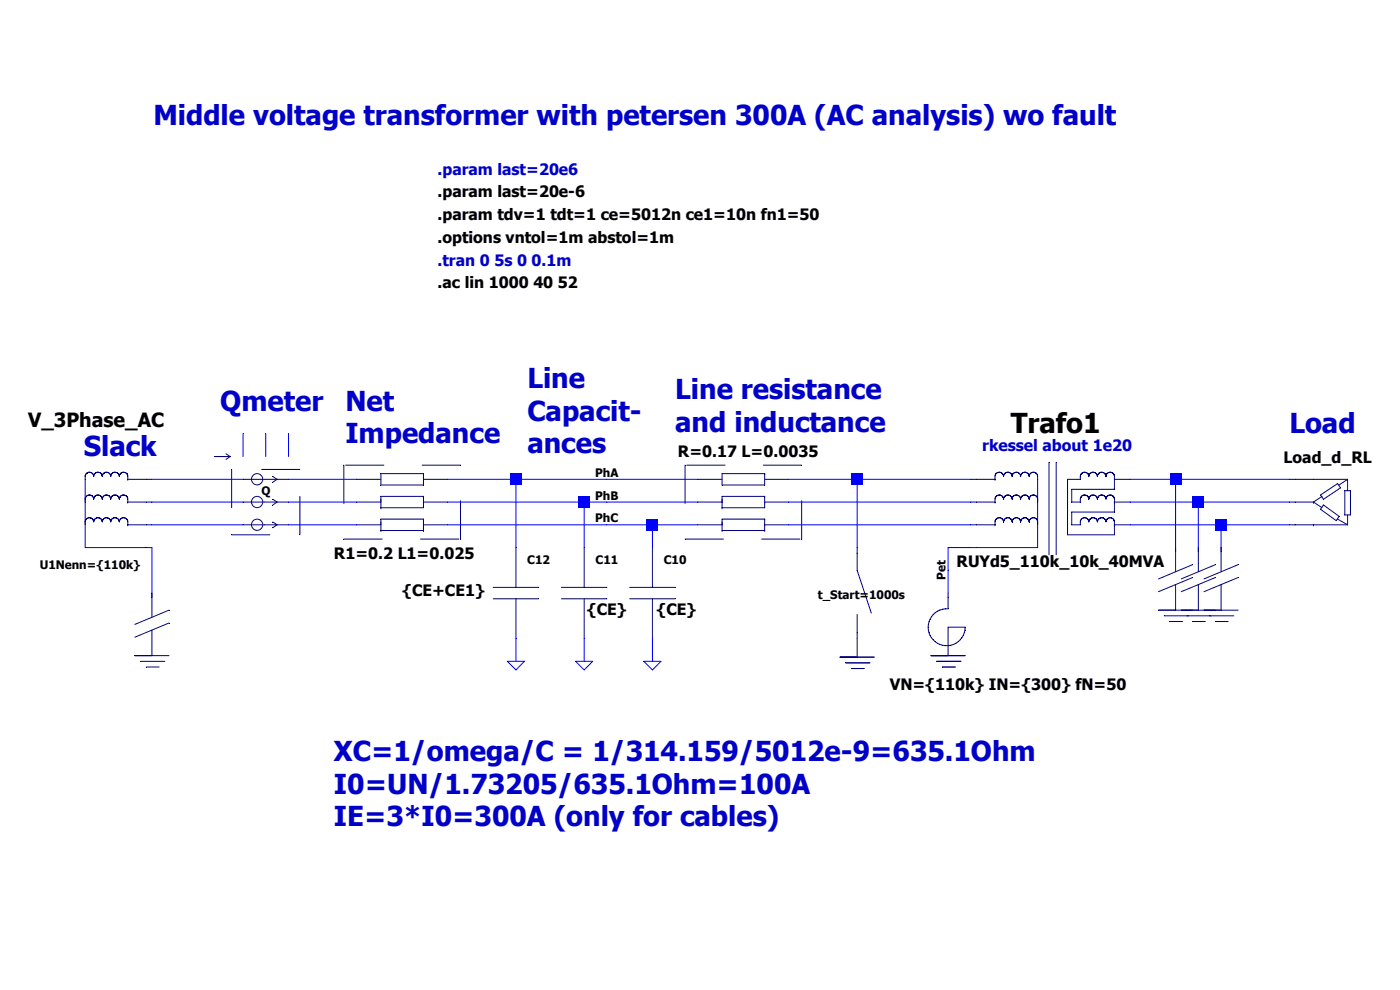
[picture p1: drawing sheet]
<svg xmlns="http://www.w3.org/2000/svg" width="297mm" height="210mm" viewBox="0 0 297 210" stroke-linecap="round" stroke-linejoin="round" font-family="sans-serif">
<defs><g id="words">
<g font-size="5.8" fill="#0000c8">
<text x="32.6" y="26.5">Middle voltage transformer with petersen 300A (AC analysis) wo fault</text>
<text x="112" y="82.4">Line</text>
<text x="46.8" y="87.2">Qmeter</text>
<text x="73.4" y="87.2">Net</text>
<text x="112" y="89.3">Capacit-</text>
<text x="143.4" y="84.8">Line resistance</text>
<text x="73.4" y="94.1">Impedance</text>
<text x="143.4" y="91.7">and inductance</text>
<text x="273.9" y="92">Load</text>
<text x="17.8" y="96.8">Slack</text>
<text x="112" y="96.3">ances</text>
<text x="70.9" y="161.6">XC=1/omega/C = 1/314.159/5012e-9=635.1Ohm</text>
<text x="70.9" y="168.6">I0=UN/1.73205/635.1Ohm=100A</text>
<text x="70.9" y="175.5">IE=3*I0=300A (only for cables)</text>
</g>
<text font-size="5.8" x="214.7" y="92">Trafo1</text>
<text font-size="4.2" x="6" y="90.8">V_3Phase_AC</text>
<g font-size="3.3">
<text x="92.9" y="41.9">.param last=20e-6</text>
<text x="92.9" y="46.8">.param tdv=1 tdt=1 ce=5012n ce1=10n fn1=50</text>
<text x="92.9" y="51.6">.options vntol=1m abstol=1m</text>
<text x="92.9" y="61.3">.ac lin 1000 40 52</text>
<text x="144" y="97.1">R=0.17 L=0.0035</text>
<text x="272.7" y="98.3">Load_d_RL</text>
<text x="70.9" y="118.8">R1=0.2 L1=0.025</text>
<text x="203.2" y="120.3">RUYd5_110k_10k_40MVA</text>
<text x="85.4" y="126.7">{CE+CE1}</text>
<text x="124.7" y="130.6">{CE}</text>
<text x="139.5" y="130.6">{CE}</text>
<text x="189" y="146.6">VN={110k} IN={300} fN=50</text>
</g>
<g font-size="3.3" fill="#0000c8">
<text x="92.9" y="37.1">.param last=20e6</text>
<text x="92.9" y="56.4">.tran 0 5s 0 0.1m</text>
<text x="208.7" y="95.9">rkessel about 1e20</text>
</g>
<g font-size="2.5">
<text x="126.4" y="101.3">PhA</text>
<text x="55.5" y="105.2">Q</text>
<text x="126.4" y="106.1">PhB</text>
<text x="126.4" y="111">PhC</text>
<text x="112" y="119.7">C12</text>
<text x="126.5" y="119.7">C11</text>
<text x="141" y="119.7">C10</text>
<text x="8.4" y="120.9">U1Nenn={110k}</text>
<text x="200.8" y="123.2" transform="rotate(-90 200.8 123.2)">Pet</text>
<text x="173.7" y="127.3">t_Start=1000s</text>
</g>
</g></defs>
<path d="M18.1 101.2v.6" fill="none" stroke="#00007e" stroke-width=".21"/>
<path d="M27.1 101.8h4" fill="none" stroke="#00007e" stroke-width=".21"/>
<path d="M27.1 101.8h.1" fill="none" stroke="#00007e" stroke-width=".21"/>
<path d="M27.1 101.2v.6" fill="none" stroke="#00007e" stroke-width=".21"/>
<path d="M18.1 106v.6" fill="none" stroke="#00007e" stroke-width=".21"/>
<path d="M27.1 106.6h4" fill="none" stroke="#00007e" stroke-width=".21"/>
<path d="M27.1 106.6h.1" fill="none" stroke="#00007e" stroke-width=".21"/>
<path d="M27.1 106v.6" fill="none" stroke="#00007e" stroke-width=".21"/>
<path d="M18.1 110.9v.6" fill="none" stroke="#00007e" stroke-width=".21"/>
<path d="M27.1 111.5h4" fill="none" stroke="#00007e" stroke-width=".21"/>
<path d="M27.1 111.5h.1" fill="none" stroke="#00007e" stroke-width=".21"/>
<path d="M27.1 110.9v.6" fill="none" stroke="#00007e" stroke-width=".21"/>
<path d="M31.1 101.8h1.2" fill="none" stroke="#00007e" stroke-width=".21"/>
<path d="M31.1 106.6h1.2" fill="none" stroke="#00007e" stroke-width=".21"/>
<path d="M31.1 111.5h1.2" fill="none" stroke="#00007e" stroke-width=".21"/>
<path d="M31.1 116.3h1.2" fill="none" stroke="#00007e" stroke-width=".21"/>
<path d="M18.1 101.8v14.5" fill="none" stroke="#00007e" stroke-width=".21"/>
<path d="M18.1 116.3h13" fill="none" stroke="#00007e" stroke-width=".21"/>
<path d="M18.1 101.1v.1" fill="none" stroke="#00007e" stroke-width=".21"/>
<path d="M18.1 101v.1" fill="none" stroke="#00007e" stroke-width=".21"/>
<path d="M18.1 100.9v.1" fill="none" stroke="#00007e" stroke-width=".21"/>
<path d="M18.2 100.9h-.1" fill="none" stroke="#00007e" stroke-width=".21"/>
<path d="M18.2 100.8v.1" fill="none" stroke="#00007e" stroke-width=".21"/>
<path d="M18.2 100.7v.1" fill="none" stroke="#00007e" stroke-width=".21"/>
<path d="M18.3 100.6l-.1 .1" fill="none" stroke="#00007e" stroke-width=".21"/>
<path d="M18.3 100.6h.1" fill="none" stroke="#00007e" stroke-width=".21"/>
<path d="M18.4 100.5l-.1 .1" fill="none" stroke="#00007e" stroke-width=".21"/>
<path d="M18.5 100.5h-.1" fill="none" stroke="#00007e" stroke-width=".21"/>
<path d="M18.5 100.4v.1" fill="none" stroke="#00007e" stroke-width=".21"/>
<path d="M18.6 100.4h-.1" fill="none" stroke="#00007e" stroke-width=".21"/>
<path d="M18.7 100.3l-.1 .1" fill="none" stroke="#00007e" stroke-width=".21"/>
<path d="M18.8 100.3h-.1" fill="none" stroke="#00007e" stroke-width=".21"/>
<path d="M18.9 100.3h-.1" fill="none" stroke="#00007e" stroke-width=".21"/>
<path d="M18.9 100.3h.1" fill="none" stroke="#00007e" stroke-width=".21"/>
<path d="M19 100.3h.1" fill="none" stroke="#00007e" stroke-width=".21"/>
<path d="M19 100.3h.1" fill="none" stroke="#00007e" stroke-width=".21"/>
<path d="M19.1 100.3h.1" fill="none" stroke="#00007e" stroke-width=".21"/>
<path d="M19.2 100.3l.1 .1" fill="none" stroke="#00007e" stroke-width=".21"/>
<path d="M19.3 100.4h.1" fill="none" stroke="#00007e" stroke-width=".21"/>
<path d="M19.4 100.4h.1" fill="none" stroke="#00007e" stroke-width=".21"/>
<path d="M19.5 100.4v.1" fill="none" stroke="#00007e" stroke-width=".21"/>
<path d="M19.5 100.5h.1" fill="none" stroke="#00007e" stroke-width=".21"/>
<path d="M19.6 100.5l.1 .1" fill="none" stroke="#00007e" stroke-width=".21"/>
<path d="M19.7 100.6v.1" fill="none" stroke="#00007e" stroke-width=".21"/>
<path d="M19.7 100.7h.1" fill="none" stroke="#00007e" stroke-width=".21"/>
<path d="M19.8 100.7v.1" fill="none" stroke="#00007e" stroke-width=".21"/>
<path d="M19.8 100.8l.1 .1" fill="none" stroke="#00007e" stroke-width=".21"/>
<path d="M19.9 100.9v.1" fill="none" stroke="#00007e" stroke-width=".21"/>
<path d="M19.9 101v.1" fill="none" stroke="#00007e" stroke-width=".21"/>
<path d="M19.9 101.1h.1" fill="none" stroke="#00007e" stroke-width=".21"/>
<path d="M19.9 101.1v.1" fill="none" stroke="#00007e" stroke-width=".21"/>
<path d="M19.9 101v.1" fill="none" stroke="#00007e" stroke-width=".21"/>
<path d="M19.9 100.9v.1" fill="none" stroke="#00007e" stroke-width=".21"/>
<path d="M20 100.9h-.1" fill="none" stroke="#00007e" stroke-width=".21"/>
<path d="M20 100.8v.1" fill="none" stroke="#00007e" stroke-width=".21"/>
<path d="M20 100.7v.1" fill="none" stroke="#00007e" stroke-width=".21"/>
<path d="M20.1 100.6l-.1 .1" fill="none" stroke="#00007e" stroke-width=".21"/>
<path d="M20.1 100.6h.1" fill="none" stroke="#00007e" stroke-width=".21"/>
<path d="M20.2 100.5l-.1 .1" fill="none" stroke="#00007e" stroke-width=".21"/>
<path d="M20.3 100.5h-.1" fill="none" stroke="#00007e" stroke-width=".21"/>
<path d="M20.4 100.4l-.1 .1" fill="none" stroke="#00007e" stroke-width=".21"/>
<path d="M20.4 100.4h.1" fill="none" stroke="#00007e" stroke-width=".21"/>
<path d="M20.5 100.3l-.1 .1" fill="none" stroke="#00007e" stroke-width=".21"/>
<path d="M20.6 100.3h-.1" fill="none" stroke="#00007e" stroke-width=".21"/>
<path d="M20.7 100.3h-.1" fill="none" stroke="#00007e" stroke-width=".21"/>
<path d="M20.7 100.3h.1" fill="none" stroke="#00007e" stroke-width=".21"/>
<path d="M20.8 100.3h.1" fill="none" stroke="#00007e" stroke-width=".21"/>
<path d="M20.9 100.3h.1" fill="none" stroke="#00007e" stroke-width=".21"/>
<path d="M21 100.3h.1" fill="none" stroke="#00007e" stroke-width=".21"/>
<path d="M21 100.3l.1 .1" fill="none" stroke="#00007e" stroke-width=".21"/>
<path d="M21.1 100.4h.1" fill="none" stroke="#00007e" stroke-width=".21"/>
<path d="M21.2 100.4h.1" fill="none" stroke="#00007e" stroke-width=".21"/>
<path d="M21.3 100.4v.1" fill="none" stroke="#00007e" stroke-width=".21"/>
<path d="M21.3 100.5h.1" fill="none" stroke="#00007e" stroke-width=".21"/>
<path d="M21.4 100.5l.1 .1" fill="none" stroke="#00007e" stroke-width=".21"/>
<path d="M21.5 100.6v.1" fill="none" stroke="#00007e" stroke-width=".21"/>
<path d="M21.5 100.7h.1" fill="none" stroke="#00007e" stroke-width=".21"/>
<path d="M21.6 100.7v.1" fill="none" stroke="#00007e" stroke-width=".21"/>
<path d="M21.6 100.8l.1 .1" fill="none" stroke="#00007e" stroke-width=".21"/>
<path d="M21.7 100.9v.1" fill="none" stroke="#00007e" stroke-width=".21"/>
<path d="M21.7 101v.1" fill="none" stroke="#00007e" stroke-width=".21"/>
<path d="M21.7 101.1h.1" fill="none" stroke="#00007e" stroke-width=".21"/>
<path d="M21.7 101.1v.1" fill="none" stroke="#00007e" stroke-width=".21"/>
<path d="M21.7 101v.1" fill="none" stroke="#00007e" stroke-width=".21"/>
<path d="M21.7 100.9v.1" fill="none" stroke="#00007e" stroke-width=".21"/>
<path d="M21.8 100.9h-.1" fill="none" stroke="#00007e" stroke-width=".21"/>
<path d="M21.8 100.8v.1" fill="none" stroke="#00007e" stroke-width=".21"/>
<path d="M21.9 100.7l-.1 .1" fill="none" stroke="#00007e" stroke-width=".21"/>
<path d="M21.9 100.6v.1" fill="none" stroke="#00007e" stroke-width=".21"/>
<path d="M22 100.6h-.1" fill="none" stroke="#00007e" stroke-width=".21"/>
<path d="M22 100.5v.1" fill="none" stroke="#00007e" stroke-width=".21"/>
<path d="M22.1 100.5h-.1" fill="none" stroke="#00007e" stroke-width=".21"/>
<path d="M22.2 100.4l-.1 .1" fill="none" stroke="#00007e" stroke-width=".21"/>
<path d="M22.2 100.4h.1" fill="none" stroke="#00007e" stroke-width=".21"/>
<path d="M22.3 100.3l-.1 .1" fill="none" stroke="#00007e" stroke-width=".21"/>
<path d="M22.4 100.3h-.1" fill="none" stroke="#00007e" stroke-width=".21"/>
<path d="M22.5 100.3h-.1" fill="none" stroke="#00007e" stroke-width=".21"/>
<path d="M22.5 100.3h.1" fill="none" stroke="#00007e" stroke-width=".21"/>
<path d="M22.6 100.3h.1" fill="none" stroke="#00007e" stroke-width=".21"/>
<path d="M22.7 100.3h.1" fill="none" stroke="#00007e" stroke-width=".21"/>
<path d="M22.8 100.3h.1" fill="none" stroke="#00007e" stroke-width=".21"/>
<path d="M22.8 100.3l.1 .1" fill="none" stroke="#00007e" stroke-width=".21"/>
<path d="M22.9 100.4h.1" fill="none" stroke="#00007e" stroke-width=".21"/>
<path d="M23 100.4h.1" fill="none" stroke="#00007e" stroke-width=".21"/>
<path d="M23.1 100.4l.1 .1" fill="none" stroke="#00007e" stroke-width=".21"/>
<path d="M23.2 100.5h.1" fill="none" stroke="#00007e" stroke-width=".21"/>
<path d="M23.2 100.5l.1 .1" fill="none" stroke="#00007e" stroke-width=".21"/>
<path d="M23.3 100.6l.1 .1" fill="none" stroke="#00007e" stroke-width=".21"/>
<path d="M23.4 100.7h.1" fill="none" stroke="#00007e" stroke-width=".21"/>
<path d="M23.4 100.7v.1" fill="none" stroke="#00007e" stroke-width=".21"/>
<path d="M23.4 100.8l.1 .1" fill="none" stroke="#00007e" stroke-width=".21"/>
<path d="M23.5 100.9v.1" fill="none" stroke="#00007e" stroke-width=".21"/>
<path d="M23.5 101v.1" fill="none" stroke="#00007e" stroke-width=".21"/>
<path d="M23.5 101.1h.1" fill="none" stroke="#00007e" stroke-width=".21"/>
<path d="M23.5 101.1v.1" fill="none" stroke="#00007e" stroke-width=".21"/>
<path d="M23.5 101v.1" fill="none" stroke="#00007e" stroke-width=".21"/>
<path d="M23.6 100.9l-.1 .1" fill="none" stroke="#00007e" stroke-width=".21"/>
<path d="M23.6 100.9h.1" fill="none" stroke="#00007e" stroke-width=".21"/>
<path d="M23.6 100.8v.1" fill="none" stroke="#00007e" stroke-width=".21"/>
<path d="M23.7 100.7l-.1 .1" fill="none" stroke="#00007e" stroke-width=".21"/>
<path d="M23.7 100.6v.1" fill="none" stroke="#00007e" stroke-width=".21"/>
<path d="M23.8 100.6h-.1" fill="none" stroke="#00007e" stroke-width=".21"/>
<path d="M23.8 100.5v.1" fill="none" stroke="#00007e" stroke-width=".21"/>
<path d="M23.9 100.5h-.1" fill="none" stroke="#00007e" stroke-width=".21"/>
<path d="M24 100.4l-.1 .1" fill="none" stroke="#00007e" stroke-width=".21"/>
<path d="M24.1 100.4h-.1" fill="none" stroke="#00007e" stroke-width=".21"/>
<path d="M24.1 100.3v.1" fill="none" stroke="#00007e" stroke-width=".21"/>
<path d="M24.2 100.3h-.1" fill="none" stroke="#00007e" stroke-width=".21"/>
<path d="M24.3 100.3h-.1" fill="none" stroke="#00007e" stroke-width=".21"/>
<path d="M24.3 100.3h.1" fill="none" stroke="#00007e" stroke-width=".21"/>
<path d="M24.4 100.3h.1" fill="none" stroke="#00007e" stroke-width=".21"/>
<path d="M24.5 100.3h.1" fill="none" stroke="#00007e" stroke-width=".21"/>
<path d="M24.6 100.3h.1" fill="none" stroke="#00007e" stroke-width=".21"/>
<path d="M24.7 100.3v.1" fill="none" stroke="#00007e" stroke-width=".21"/>
<path d="M24.7 100.4h.1" fill="none" stroke="#00007e" stroke-width=".21"/>
<path d="M24.8 100.4h.1" fill="none" stroke="#00007e" stroke-width=".21"/>
<path d="M24.9 100.4l.1 .1" fill="none" stroke="#00007e" stroke-width=".21"/>
<path d="M25 100.5h.1" fill="none" stroke="#00007e" stroke-width=".21"/>
<path d="M25 100.5l.1 .1" fill="none" stroke="#00007e" stroke-width=".21"/>
<path d="M25.1 100.6l.1 .1" fill="none" stroke="#00007e" stroke-width=".21"/>
<path d="M25.2 100.7h.1" fill="none" stroke="#00007e" stroke-width=".21"/>
<path d="M25.2 100.7v.1" fill="none" stroke="#00007e" stroke-width=".21"/>
<path d="M25.2 100.8l.1 .1" fill="none" stroke="#00007e" stroke-width=".21"/>
<path d="M25.3 100.9v.1" fill="none" stroke="#00007e" stroke-width=".21"/>
<path d="M25.3 101v.1" fill="none" stroke="#00007e" stroke-width=".21"/>
<path d="M25.3 101.1h.1" fill="none" stroke="#00007e" stroke-width=".21"/>
<path d="M25.3 101.1v.1" fill="none" stroke="#00007e" stroke-width=".21"/>
<path d="M25.4 101l-.1 .1" fill="none" stroke="#00007e" stroke-width=".21"/>
<path d="M25.4 100.9v.1" fill="none" stroke="#00007e" stroke-width=".21"/>
<path d="M25.4 100.9h.1" fill="none" stroke="#00007e" stroke-width=".21"/>
<path d="M25.4 100.8v.1" fill="none" stroke="#00007e" stroke-width=".21"/>
<path d="M25.5 100.7l-.1 .1" fill="none" stroke="#00007e" stroke-width=".21"/>
<path d="M25.5 100.6v.1" fill="none" stroke="#00007e" stroke-width=".21"/>
<path d="M25.6 100.6h-.1" fill="none" stroke="#00007e" stroke-width=".21"/>
<path d="M25.7 100.5l-.1 .1" fill="none" stroke="#00007e" stroke-width=".21"/>
<path d="M25.7 100.5h.1" fill="none" stroke="#00007e" stroke-width=".21"/>
<path d="M25.8 100.4l-.1 .1" fill="none" stroke="#00007e" stroke-width=".21"/>
<path d="M25.9 100.4h-.1" fill="none" stroke="#00007e" stroke-width=".21"/>
<path d="M26 100.3l-.1 .1" fill="none" stroke="#00007e" stroke-width=".21"/>
<path d="M26 100.3h.1" fill="none" stroke="#00007e" stroke-width=".21"/>
<path d="M26.1 100.3h-.1" fill="none" stroke="#00007e" stroke-width=".21"/>
<path d="M26.1 100.3h.1" fill="none" stroke="#00007e" stroke-width=".21"/>
<path d="M26.2 100.3h.1" fill="none" stroke="#00007e" stroke-width=".21"/>
<path d="M26.3 100.3h.1" fill="none" stroke="#00007e" stroke-width=".21"/>
<path d="M26.4 100.3h.1" fill="none" stroke="#00007e" stroke-width=".21"/>
<path d="M26.5 100.3l.1 .1" fill="none" stroke="#00007e" stroke-width=".21"/>
<path d="M26.6 100.4h.1" fill="none" stroke="#00007e" stroke-width=".21"/>
<path d="M26.6 100.4h.1" fill="none" stroke="#00007e" stroke-width=".21"/>
<path d="M26.7 100.4l.1 .1" fill="none" stroke="#00007e" stroke-width=".21"/>
<path d="M26.8 100.5h.1" fill="none" stroke="#00007e" stroke-width=".21"/>
<path d="M26.8 100.5l.1 .1" fill="none" stroke="#00007e" stroke-width=".21"/>
<path d="M26.9 100.6l.1 .1" fill="none" stroke="#00007e" stroke-width=".21"/>
<path d="M27 100.7h.1" fill="none" stroke="#00007e" stroke-width=".21"/>
<path d="M27 100.7l.1 .1" fill="none" stroke="#00007e" stroke-width=".21"/>
<path d="M27.1 100.8v.1" fill="none" stroke="#00007e" stroke-width=".21"/>
<path d="M27.1 100.9v.1" fill="none" stroke="#00007e" stroke-width=".21"/>
<path d="M27.1 101v.1" fill="none" stroke="#00007e" stroke-width=".21"/>
<path d="M27.1 101.1h.1" fill="none" stroke="#00007e" stroke-width=".21"/>
<path d="M18.1 106h.1" fill="none" stroke="#00007e" stroke-width=".21"/>
<path d="M18.1 105.9v.1" fill="none" stroke="#00007e" stroke-width=".21"/>
<path d="M18.1 105.8v.1" fill="none" stroke="#00007e" stroke-width=".21"/>
<path d="M18.2 105.7l-.1 .1" fill="none" stroke="#00007e" stroke-width=".21"/>
<path d="M18.2 105.6v.1" fill="none" stroke="#00007e" stroke-width=".21"/>
<path d="M18.2 105.5v.1" fill="none" stroke="#00007e" stroke-width=".21"/>
<path d="M18.3 105.5h-.1" fill="none" stroke="#00007e" stroke-width=".21"/>
<path d="M18.3 105.4v.1" fill="none" stroke="#00007e" stroke-width=".21"/>
<path d="M18.4 105.3l-.1 .1" fill="none" stroke="#00007e" stroke-width=".21"/>
<path d="M18.5 105.3h-.1" fill="none" stroke="#00007e" stroke-width=".21"/>
<path d="M18.5 105.3h.1" fill="none" stroke="#00007e" stroke-width=".21"/>
<path d="M18.6 105.2l-.1 .1" fill="none" stroke="#00007e" stroke-width=".21"/>
<path d="M18.7 105.2h-.1" fill="none" stroke="#00007e" stroke-width=".21"/>
<path d="M18.8 105.1l-.1 .1" fill="none" stroke="#00007e" stroke-width=".21"/>
<path d="M18.9 105.1h-.1" fill="none" stroke="#00007e" stroke-width=".21"/>
<path d="M18.9 105.1h.1" fill="none" stroke="#00007e" stroke-width=".21"/>
<path d="M19 105.1h.1" fill="none" stroke="#00007e" stroke-width=".21"/>
<path d="M19 105.1h.1" fill="none" stroke="#00007e" stroke-width=".21"/>
<path d="M19.1 105.1l.1 .1" fill="none" stroke="#00007e" stroke-width=".21"/>
<path d="M19.2 105.2h.1" fill="none" stroke="#00007e" stroke-width=".21"/>
<path d="M19.3 105.2h.1" fill="none" stroke="#00007e" stroke-width=".21"/>
<path d="M19.4 105.2l.1 .1" fill="none" stroke="#00007e" stroke-width=".21"/>
<path d="M19.5 105.3h.1" fill="none" stroke="#00007e" stroke-width=".21"/>
<path d="M19.5 105.3l.1 .1" fill="none" stroke="#00007e" stroke-width=".21"/>
<path d="M19.6 105.4h.1" fill="none" stroke="#00007e" stroke-width=".21"/>
<path d="M19.7 105.4v.1" fill="none" stroke="#00007e" stroke-width=".21"/>
<path d="M19.7 105.5l.1 .1" fill="none" stroke="#00007e" stroke-width=".21"/>
<path d="M19.8 105.6h.1" fill="none" stroke="#00007e" stroke-width=".21"/>
<path d="M19.8 105.6l.1 .1" fill="none" stroke="#00007e" stroke-width=".21"/>
<path d="M19.9 105.7v.1" fill="none" stroke="#00007e" stroke-width=".21"/>
<path d="M19.9 105.8v.1" fill="none" stroke="#00007e" stroke-width=".21"/>
<path d="M19.9 105.9v.1" fill="none" stroke="#00007e" stroke-width=".21"/>
<path d="M19.9 106h.1" fill="none" stroke="#00007e" stroke-width=".21"/>
<path d="M19.9 105.9v.1" fill="none" stroke="#00007e" stroke-width=".21"/>
<path d="M19.9 105.8v.1" fill="none" stroke="#00007e" stroke-width=".21"/>
<path d="M20 105.7l-.1 .1" fill="none" stroke="#00007e" stroke-width=".21"/>
<path d="M20 105.6v.1" fill="none" stroke="#00007e" stroke-width=".21"/>
<path d="M20 105.5v.1" fill="none" stroke="#00007e" stroke-width=".21"/>
<path d="M20.1 105.5h-.1" fill="none" stroke="#00007e" stroke-width=".21"/>
<path d="M20.1 105.4v.1" fill="none" stroke="#00007e" stroke-width=".21"/>
<path d="M20.2 105.3l-.1 .1" fill="none" stroke="#00007e" stroke-width=".21"/>
<path d="M20.3 105.3h-.1" fill="none" stroke="#00007e" stroke-width=".21"/>
<path d="M20.4 105.3h-.1" fill="none" stroke="#00007e" stroke-width=".21"/>
<path d="M20.4 105.2v.1" fill="none" stroke="#00007e" stroke-width=".21"/>
<path d="M20.5 105.2h-.1" fill="none" stroke="#00007e" stroke-width=".21"/>
<path d="M20.6 105.1l-.1 .1" fill="none" stroke="#00007e" stroke-width=".21"/>
<path d="M20.7 105.1h-.1" fill="none" stroke="#00007e" stroke-width=".21"/>
<path d="M20.7 105.1h.1" fill="none" stroke="#00007e" stroke-width=".21"/>
<path d="M20.8 105.1h.1" fill="none" stroke="#00007e" stroke-width=".21"/>
<path d="M20.9 105.1h.1" fill="none" stroke="#00007e" stroke-width=".21"/>
<path d="M21 105.1v.1" fill="none" stroke="#00007e" stroke-width=".21"/>
<path d="M21 105.2h.1" fill="none" stroke="#00007e" stroke-width=".21"/>
<path d="M21.1 105.2h.1" fill="none" stroke="#00007e" stroke-width=".21"/>
<path d="M21.2 105.2l.1 .1" fill="none" stroke="#00007e" stroke-width=".21"/>
<path d="M21.3 105.3h.1" fill="none" stroke="#00007e" stroke-width=".21"/>
<path d="M21.3 105.3l.1 .1" fill="none" stroke="#00007e" stroke-width=".21"/>
<path d="M21.4 105.4h.1" fill="none" stroke="#00007e" stroke-width=".21"/>
<path d="M21.5 105.4v.1" fill="none" stroke="#00007e" stroke-width=".21"/>
<path d="M21.5 105.5l.1 .1" fill="none" stroke="#00007e" stroke-width=".21"/>
<path d="M21.6 105.6h.1" fill="none" stroke="#00007e" stroke-width=".21"/>
<path d="M21.6 105.6l.1 .1" fill="none" stroke="#00007e" stroke-width=".21"/>
<path d="M21.7 105.7v.1" fill="none" stroke="#00007e" stroke-width=".21"/>
<path d="M21.7 105.8v.1" fill="none" stroke="#00007e" stroke-width=".21"/>
<path d="M21.7 105.9v.1" fill="none" stroke="#00007e" stroke-width=".21"/>
<path d="M21.7 106h.1" fill="none" stroke="#00007e" stroke-width=".21"/>
<path d="M21.7 105.9v.1" fill="none" stroke="#00007e" stroke-width=".21"/>
<path d="M21.7 105.8v.1" fill="none" stroke="#00007e" stroke-width=".21"/>
<path d="M21.8 105.7l-.1 .1" fill="none" stroke="#00007e" stroke-width=".21"/>
<path d="M21.8 105.6v.1" fill="none" stroke="#00007e" stroke-width=".21"/>
<path d="M21.9 105.5l-.1 .1" fill="none" stroke="#00007e" stroke-width=".21"/>
<path d="M21.9 105.5h.1" fill="none" stroke="#00007e" stroke-width=".21"/>
<path d="M22 105.4l-.1 .1" fill="none" stroke="#00007e" stroke-width=".21"/>
<path d="M22 105.3v.1" fill="none" stroke="#00007e" stroke-width=".21"/>
<path d="M22.1 105.3h-.1" fill="none" stroke="#00007e" stroke-width=".21"/>
<path d="M22.2 105.3h-.1" fill="none" stroke="#00007e" stroke-width=".21"/>
<path d="M22.2 105.2v.1" fill="none" stroke="#00007e" stroke-width=".21"/>
<path d="M22.3 105.2h-.1" fill="none" stroke="#00007e" stroke-width=".21"/>
<path d="M22.4 105.1l-.1 .1" fill="none" stroke="#00007e" stroke-width=".21"/>
<path d="M22.5 105.1h-.1" fill="none" stroke="#00007e" stroke-width=".21"/>
<path d="M22.5 105.1h.1" fill="none" stroke="#00007e" stroke-width=".21"/>
<path d="M22.6 105.1h.1" fill="none" stroke="#00007e" stroke-width=".21"/>
<path d="M22.7 105.1h.1" fill="none" stroke="#00007e" stroke-width=".21"/>
<path d="M22.8 105.1v.1" fill="none" stroke="#00007e" stroke-width=".21"/>
<path d="M22.8 105.2h.1" fill="none" stroke="#00007e" stroke-width=".21"/>
<path d="M22.9 105.2h.1" fill="none" stroke="#00007e" stroke-width=".21"/>
<path d="M23 105.2l.1 .1" fill="none" stroke="#00007e" stroke-width=".21"/>
<path d="M23.1 105.3h.1" fill="none" stroke="#00007e" stroke-width=".21"/>
<path d="M23.2 105.3v.1" fill="none" stroke="#00007e" stroke-width=".21"/>
<path d="M23.2 105.4h.1" fill="none" stroke="#00007e" stroke-width=".21"/>
<path d="M23.3 105.4l.1 .1" fill="none" stroke="#00007e" stroke-width=".21"/>
<path d="M23.4 105.5v.1" fill="none" stroke="#00007e" stroke-width=".21"/>
<path d="M23.4 105.6h.1" fill="none" stroke="#00007e" stroke-width=".21"/>
<path d="M23.4 105.6l.1 .1" fill="none" stroke="#00007e" stroke-width=".21"/>
<path d="M23.5 105.7v.1" fill="none" stroke="#00007e" stroke-width=".21"/>
<path d="M23.5 105.8v.1" fill="none" stroke="#00007e" stroke-width=".21"/>
<path d="M23.5 105.9v.1" fill="none" stroke="#00007e" stroke-width=".21"/>
<path d="M23.5 106h.1" fill="none" stroke="#00007e" stroke-width=".21"/>
<path d="M23.5 105.9v.1" fill="none" stroke="#00007e" stroke-width=".21"/>
<path d="M23.6 105.8l-.1 .1" fill="none" stroke="#00007e" stroke-width=".21"/>
<path d="M23.6 105.7v.1" fill="none" stroke="#00007e" stroke-width=".21"/>
<path d="M23.6 105.6v.1" fill="none" stroke="#00007e" stroke-width=".21"/>
<path d="M23.7 105.5l-.1 .1" fill="none" stroke="#00007e" stroke-width=".21"/>
<path d="M23.7 105.5h.1" fill="none" stroke="#00007e" stroke-width=".21"/>
<path d="M23.8 105.4l-.1 .1" fill="none" stroke="#00007e" stroke-width=".21"/>
<path d="M23.8 105.3v.1" fill="none" stroke="#00007e" stroke-width=".21"/>
<path d="M23.9 105.3h-.1" fill="none" stroke="#00007e" stroke-width=".21"/>
<path d="M24 105.3h-.1" fill="none" stroke="#00007e" stroke-width=".21"/>
<path d="M24.1 105.2l-.1 .1" fill="none" stroke="#00007e" stroke-width=".21"/>
<path d="M24.1 105.2h.1" fill="none" stroke="#00007e" stroke-width=".21"/>
<path d="M24.2 105.1l-.1 .1" fill="none" stroke="#00007e" stroke-width=".21"/>
<path d="M24.3 105.1h-.1" fill="none" stroke="#00007e" stroke-width=".21"/>
<path d="M24.3 105.1h.1" fill="none" stroke="#00007e" stroke-width=".21"/>
<path d="M24.4 105.1h.1" fill="none" stroke="#00007e" stroke-width=".21"/>
<path d="M24.5 105.1h.1" fill="none" stroke="#00007e" stroke-width=".21"/>
<path d="M24.6 105.1l.1 .1" fill="none" stroke="#00007e" stroke-width=".21"/>
<path d="M24.7 105.2h.1" fill="none" stroke="#00007e" stroke-width=".21"/>
<path d="M24.7 105.2h.1" fill="none" stroke="#00007e" stroke-width=".21"/>
<path d="M24.8 105.2l.1 .1" fill="none" stroke="#00007e" stroke-width=".21"/>
<path d="M24.9 105.3h.1" fill="none" stroke="#00007e" stroke-width=".21"/>
<path d="M25 105.3v.1" fill="none" stroke="#00007e" stroke-width=".21"/>
<path d="M25 105.4h.1" fill="none" stroke="#00007e" stroke-width=".21"/>
<path d="M25.1 105.4l.1 .1" fill="none" stroke="#00007e" stroke-width=".21"/>
<path d="M25.2 105.5v.1" fill="none" stroke="#00007e" stroke-width=".21"/>
<path d="M25.2 105.6h.1" fill="none" stroke="#00007e" stroke-width=".21"/>
<path d="M25.2 105.6l.1 .1" fill="none" stroke="#00007e" stroke-width=".21"/>
<path d="M25.3 105.7v.1" fill="none" stroke="#00007e" stroke-width=".21"/>
<path d="M25.3 105.8v.1" fill="none" stroke="#00007e" stroke-width=".21"/>
<path d="M25.3 105.9v.1" fill="none" stroke="#00007e" stroke-width=".21"/>
<path d="M25.3 106h.1" fill="none" stroke="#00007e" stroke-width=".21"/>
<path d="M25.4 105.9l-.1 .1" fill="none" stroke="#00007e" stroke-width=".21"/>
<path d="M25.4 105.8v.1" fill="none" stroke="#00007e" stroke-width=".21"/>
<path d="M25.4 105.7v.1" fill="none" stroke="#00007e" stroke-width=".21"/>
<path d="M25.4 105.6v.1" fill="none" stroke="#00007e" stroke-width=".21"/>
<path d="M25.5 105.5l-.1 .1" fill="none" stroke="#00007e" stroke-width=".21"/>
<path d="M25.5 105.5h.1" fill="none" stroke="#00007e" stroke-width=".21"/>
<path d="M25.6 105.4l-.1 .1" fill="none" stroke="#00007e" stroke-width=".21"/>
<path d="M25.7 105.3l-.1 .1" fill="none" stroke="#00007e" stroke-width=".21"/>
<path d="M25.7 105.3h.1" fill="none" stroke="#00007e" stroke-width=".21"/>
<path d="M25.8 105.3h-.1" fill="none" stroke="#00007e" stroke-width=".21"/>
<path d="M25.9 105.2l-.1 .1" fill="none" stroke="#00007e" stroke-width=".21"/>
<path d="M26 105.2h-.1" fill="none" stroke="#00007e" stroke-width=".21"/>
<path d="M26 105.1v.1" fill="none" stroke="#00007e" stroke-width=".21"/>
<path d="M26.1 105.1h-.1" fill="none" stroke="#00007e" stroke-width=".21"/>
<path d="M26.1 105.1h.1" fill="none" stroke="#00007e" stroke-width=".21"/>
<path d="M26.2 105.1h.1" fill="none" stroke="#00007e" stroke-width=".21"/>
<path d="M26.3 105.1h.1" fill="none" stroke="#00007e" stroke-width=".21"/>
<path d="M26.4 105.1l.1 .1" fill="none" stroke="#00007e" stroke-width=".21"/>
<path d="M26.5 105.2h.1" fill="none" stroke="#00007e" stroke-width=".21"/>
<path d="M26.6 105.2h.1" fill="none" stroke="#00007e" stroke-width=".21"/>
<path d="M26.6 105.2l.1 .1" fill="none" stroke="#00007e" stroke-width=".21"/>
<path d="M26.7 105.3h.1" fill="none" stroke="#00007e" stroke-width=".21"/>
<path d="M26.8 105.3v.1" fill="none" stroke="#00007e" stroke-width=".21"/>
<path d="M26.8 105.4h.1" fill="none" stroke="#00007e" stroke-width=".21"/>
<path d="M26.9 105.4l.1 .1" fill="none" stroke="#00007e" stroke-width=".21"/>
<path d="M27 105.5v.1" fill="none" stroke="#00007e" stroke-width=".21"/>
<path d="M27 105.6h.1" fill="none" stroke="#00007e" stroke-width=".21"/>
<path d="M27.1 105.6v.1" fill="none" stroke="#00007e" stroke-width=".21"/>
<path d="M27.1 105.7v.1" fill="none" stroke="#00007e" stroke-width=".21"/>
<path d="M27.1 105.8v.1" fill="none" stroke="#00007e" stroke-width=".21"/>
<path d="M27.1 105.9v.1" fill="none" stroke="#00007e" stroke-width=".21"/>
<path d="M18.1 110.8v.1" fill="none" stroke="#00007e" stroke-width=".21"/>
<path d="M18.1 110.7v.1" fill="none" stroke="#00007e" stroke-width=".21"/>
<path d="M18.1 110.6v.1" fill="none" stroke="#00007e" stroke-width=".21"/>
<path d="M18.2 110.5l-.1 .1" fill="none" stroke="#00007e" stroke-width=".21"/>
<path d="M18.2 110.4v.1" fill="none" stroke="#00007e" stroke-width=".21"/>
<path d="M18.2 110.4h.1" fill="none" stroke="#00007e" stroke-width=".21"/>
<path d="M18.3 110.3l-.1 .1" fill="none" stroke="#00007e" stroke-width=".21"/>
<path d="M18.3 110.2v.1" fill="none" stroke="#00007e" stroke-width=".21"/>
<path d="M18.4 110.2h-.1" fill="none" stroke="#00007e" stroke-width=".21"/>
<path d="M18.5 110.1l-.1 .1" fill="none" stroke="#00007e" stroke-width=".21"/>
<path d="M18.5 110.1h.1" fill="none" stroke="#00007e" stroke-width=".21"/>
<path d="M18.6 110l-.1 .1" fill="none" stroke="#00007e" stroke-width=".21"/>
<path d="M18.7 110h-.1" fill="none" stroke="#00007e" stroke-width=".21"/>
<path d="M18.8 110h-.1" fill="none" stroke="#00007e" stroke-width=".21"/>
<path d="M18.9 110h-.1" fill="none" stroke="#00007e" stroke-width=".21"/>
<path d="M18.9 110h.1" fill="none" stroke="#00007e" stroke-width=".21"/>
<path d="M19 110h.1" fill="none" stroke="#00007e" stroke-width=".21"/>
<path d="M19 110h.1" fill="none" stroke="#00007e" stroke-width=".21"/>
<path d="M19.1 110h.1" fill="none" stroke="#00007e" stroke-width=".21"/>
<path d="M19.2 110h.1" fill="none" stroke="#00007e" stroke-width=".21"/>
<path d="M19.3 110h.1" fill="none" stroke="#00007e" stroke-width=".21"/>
<path d="M19.4 110l.1 .1" fill="none" stroke="#00007e" stroke-width=".21"/>
<path d="M19.5 110.1h.1" fill="none" stroke="#00007e" stroke-width=".21"/>
<path d="M19.5 110.1l.1 .1" fill="none" stroke="#00007e" stroke-width=".21"/>
<path d="M19.6 110.2l.1 .1" fill="none" stroke="#00007e" stroke-width=".21"/>
<path d="M19.7 110.3h.1" fill="none" stroke="#00007e" stroke-width=".21"/>
<path d="M19.7 110.3l.1 .1" fill="none" stroke="#00007e" stroke-width=".21"/>
<path d="M19.8 110.4v.1" fill="none" stroke="#00007e" stroke-width=".21"/>
<path d="M19.8 110.5l.1 .1" fill="none" stroke="#00007e" stroke-width=".21"/>
<path d="M19.9 110.6h.1" fill="none" stroke="#00007e" stroke-width=".21"/>
<path d="M19.9 110.6v.1" fill="none" stroke="#00007e" stroke-width=".21"/>
<path d="M19.9 110.7v.1" fill="none" stroke="#00007e" stroke-width=".21"/>
<path d="M19.9 110.8v.1" fill="none" stroke="#00007e" stroke-width=".21"/>
<path d="M19.9 110.7v.1" fill="none" stroke="#00007e" stroke-width=".21"/>
<path d="M19.9 110.6v.1" fill="none" stroke="#00007e" stroke-width=".21"/>
<path d="M20 110.5l-.1 .1" fill="none" stroke="#00007e" stroke-width=".21"/>
<path d="M20 110.4v.1" fill="none" stroke="#00007e" stroke-width=".21"/>
<path d="M20 110.4h.1" fill="none" stroke="#00007e" stroke-width=".21"/>
<path d="M20.1 110.3l-.1 .1" fill="none" stroke="#00007e" stroke-width=".21"/>
<path d="M20.1 110.2v.1" fill="none" stroke="#00007e" stroke-width=".21"/>
<path d="M20.2 110.2h-.1" fill="none" stroke="#00007e" stroke-width=".21"/>
<path d="M20.3 110.1l-.1 .1" fill="none" stroke="#00007e" stroke-width=".21"/>
<path d="M20.4 110.1h-.1" fill="none" stroke="#00007e" stroke-width=".21"/>
<path d="M20.4 110v.1" fill="none" stroke="#00007e" stroke-width=".21"/>
<path d="M20.5 110h-.1" fill="none" stroke="#00007e" stroke-width=".21"/>
<path d="M20.6 110h-.1" fill="none" stroke="#00007e" stroke-width=".21"/>
<path d="M20.7 110h-.1" fill="none" stroke="#00007e" stroke-width=".21"/>
<path d="M20.7 110h.1" fill="none" stroke="#00007e" stroke-width=".21"/>
<path d="M20.8 110h.1" fill="none" stroke="#00007e" stroke-width=".21"/>
<path d="M20.9 110h.1" fill="none" stroke="#00007e" stroke-width=".21"/>
<path d="M21 110h.1" fill="none" stroke="#00007e" stroke-width=".21"/>
<path d="M21 110h.1" fill="none" stroke="#00007e" stroke-width=".21"/>
<path d="M21.1 110h.1" fill="none" stroke="#00007e" stroke-width=".21"/>
<path d="M21.2 110l.1 .1" fill="none" stroke="#00007e" stroke-width=".21"/>
<path d="M21.3 110.1h.1" fill="none" stroke="#00007e" stroke-width=".21"/>
<path d="M21.3 110.1l.1 .1" fill="none" stroke="#00007e" stroke-width=".21"/>
<path d="M21.4 110.2l.1 .1" fill="none" stroke="#00007e" stroke-width=".21"/>
<path d="M21.5 110.3h.1" fill="none" stroke="#00007e" stroke-width=".21"/>
<path d="M21.5 110.3l.1 .1" fill="none" stroke="#00007e" stroke-width=".21"/>
<path d="M21.6 110.4v.1" fill="none" stroke="#00007e" stroke-width=".21"/>
<path d="M21.6 110.5l.1 .1" fill="none" stroke="#00007e" stroke-width=".21"/>
<path d="M21.7 110.6h.1" fill="none" stroke="#00007e" stroke-width=".21"/>
<path d="M21.7 110.6v.1" fill="none" stroke="#00007e" stroke-width=".21"/>
<path d="M21.7 110.7v.1" fill="none" stroke="#00007e" stroke-width=".21"/>
<path d="M21.7 110.8v.1" fill="none" stroke="#00007e" stroke-width=".21"/>
<path d="M21.7 110.7v.1" fill="none" stroke="#00007e" stroke-width=".21"/>
<path d="M21.7 110.6v.1" fill="none" stroke="#00007e" stroke-width=".21"/>
<path d="M21.8 110.5l-.1 .1" fill="none" stroke="#00007e" stroke-width=".21"/>
<path d="M21.8 110.4v.1" fill="none" stroke="#00007e" stroke-width=".21"/>
<path d="M21.9 110.4h-.1" fill="none" stroke="#00007e" stroke-width=".21"/>
<path d="M21.9 110.3v.1" fill="none" stroke="#00007e" stroke-width=".21"/>
<path d="M22 110.2l-.1 .1" fill="none" stroke="#00007e" stroke-width=".21"/>
<path d="M22 110.2h.1" fill="none" stroke="#00007e" stroke-width=".21"/>
<path d="M22.1 110.1l-.1 .1" fill="none" stroke="#00007e" stroke-width=".21"/>
<path d="M22.2 110.1h-.1" fill="none" stroke="#00007e" stroke-width=".21"/>
<path d="M22.2 110v.1" fill="none" stroke="#00007e" stroke-width=".21"/>
<path d="M22.3 110h-.1" fill="none" stroke="#00007e" stroke-width=".21"/>
<path d="M22.4 110h-.1" fill="none" stroke="#00007e" stroke-width=".21"/>
<path d="M22.5 110h-.1" fill="none" stroke="#00007e" stroke-width=".21"/>
<path d="M22.5 110h.1" fill="none" stroke="#00007e" stroke-width=".21"/>
<path d="M22.6 110h.1" fill="none" stroke="#00007e" stroke-width=".21"/>
<path d="M22.7 110h.1" fill="none" stroke="#00007e" stroke-width=".21"/>
<path d="M22.8 110h.1" fill="none" stroke="#00007e" stroke-width=".21"/>
<path d="M22.8 110h.1" fill="none" stroke="#00007e" stroke-width=".21"/>
<path d="M22.9 110h.1" fill="none" stroke="#00007e" stroke-width=".21"/>
<path d="M23 110l.1 .1" fill="none" stroke="#00007e" stroke-width=".21"/>
<path d="M23.1 110.1h.1" fill="none" stroke="#00007e" stroke-width=".21"/>
<path d="M23.2 110.1v.1" fill="none" stroke="#00007e" stroke-width=".21"/>
<path d="M23.2 110.2l.1 .1" fill="none" stroke="#00007e" stroke-width=".21"/>
<path d="M23.3 110.3h.1" fill="none" stroke="#00007e" stroke-width=".21"/>
<path d="M23.4 110.3v.1" fill="none" stroke="#00007e" stroke-width=".21"/>
<path d="M23.4 110.4v.1" fill="none" stroke="#00007e" stroke-width=".21"/>
<path d="M23.4 110.5l.1 .1" fill="none" stroke="#00007e" stroke-width=".21"/>
<path d="M23.5 110.6h.1" fill="none" stroke="#00007e" stroke-width=".21"/>
<path d="M23.5 110.6v.1" fill="none" stroke="#00007e" stroke-width=".21"/>
<path d="M23.5 110.7v.1" fill="none" stroke="#00007e" stroke-width=".21"/>
<path d="M23.5 110.8v.1" fill="none" stroke="#00007e" stroke-width=".21"/>
<path d="M23.5 110.7v.1" fill="none" stroke="#00007e" stroke-width=".21"/>
<path d="M23.6 110.6l-.1 .1" fill="none" stroke="#00007e" stroke-width=".21"/>
<path d="M23.6 110.5v.1" fill="none" stroke="#00007e" stroke-width=".21"/>
<path d="M23.6 110.4v.1" fill="none" stroke="#00007e" stroke-width=".21"/>
<path d="M23.7 110.4h-.1" fill="none" stroke="#00007e" stroke-width=".21"/>
<path d="M23.7 110.3v.1" fill="none" stroke="#00007e" stroke-width=".21"/>
<path d="M23.8 110.2l-.1 .1" fill="none" stroke="#00007e" stroke-width=".21"/>
<path d="M23.8 110.2h.1" fill="none" stroke="#00007e" stroke-width=".21"/>
<path d="M23.9 110.1l-.1 .1" fill="none" stroke="#00007e" stroke-width=".21"/>
<path d="M24 110.1h-.1" fill="none" stroke="#00007e" stroke-width=".21"/>
<path d="M24.1 110l-.1 .1" fill="none" stroke="#00007e" stroke-width=".21"/>
<path d="M24.1 110h.1" fill="none" stroke="#00007e" stroke-width=".21"/>
<path d="M24.2 110h-.1" fill="none" stroke="#00007e" stroke-width=".21"/>
<path d="M24.3 110h-.1" fill="none" stroke="#00007e" stroke-width=".21"/>
<path d="M24.3 110h.1" fill="none" stroke="#00007e" stroke-width=".21"/>
<path d="M24.4 110h.1" fill="none" stroke="#00007e" stroke-width=".21"/>
<path d="M24.5 110h.1" fill="none" stroke="#00007e" stroke-width=".21"/>
<path d="M24.6 110h.1" fill="none" stroke="#00007e" stroke-width=".21"/>
<path d="M24.7 110h.1" fill="none" stroke="#00007e" stroke-width=".21"/>
<path d="M24.7 110h.1" fill="none" stroke="#00007e" stroke-width=".21"/>
<path d="M24.8 110l.1 .1" fill="none" stroke="#00007e" stroke-width=".21"/>
<path d="M24.9 110.1h.1" fill="none" stroke="#00007e" stroke-width=".21"/>
<path d="M25 110.1v.1" fill="none" stroke="#00007e" stroke-width=".21"/>
<path d="M25 110.2l.1 .1" fill="none" stroke="#00007e" stroke-width=".21"/>
<path d="M25.1 110.3h.1" fill="none" stroke="#00007e" stroke-width=".21"/>
<path d="M25.2 110.3v.1" fill="none" stroke="#00007e" stroke-width=".21"/>
<path d="M25.2 110.4v.1" fill="none" stroke="#00007e" stroke-width=".21"/>
<path d="M25.2 110.5l.1 .1" fill="none" stroke="#00007e" stroke-width=".21"/>
<path d="M25.3 110.6h.1" fill="none" stroke="#00007e" stroke-width=".21"/>
<path d="M25.3 110.6v.1" fill="none" stroke="#00007e" stroke-width=".21"/>
<path d="M25.3 110.7v.1" fill="none" stroke="#00007e" stroke-width=".21"/>
<path d="M25.3 110.8v.1" fill="none" stroke="#00007e" stroke-width=".21"/>
<path d="M25.4 110.7l-.1 .1" fill="none" stroke="#00007e" stroke-width=".21"/>
<path d="M25.4 110.6v.1" fill="none" stroke="#00007e" stroke-width=".21"/>
<path d="M25.4 110.5v.1" fill="none" stroke="#00007e" stroke-width=".21"/>
<path d="M25.4 110.4v.1" fill="none" stroke="#00007e" stroke-width=".21"/>
<path d="M25.5 110.4h-.1" fill="none" stroke="#00007e" stroke-width=".21"/>
<path d="M25.5 110.3v.1" fill="none" stroke="#00007e" stroke-width=".21"/>
<path d="M25.6 110.2l-.1 .1" fill="none" stroke="#00007e" stroke-width=".21"/>
<path d="M25.7 110.2h-.1" fill="none" stroke="#00007e" stroke-width=".21"/>
<path d="M25.7 110.1v.1" fill="none" stroke="#00007e" stroke-width=".21"/>
<path d="M25.8 110.1h-.1" fill="none" stroke="#00007e" stroke-width=".21"/>
<path d="M25.9 110l-.1 .1" fill="none" stroke="#00007e" stroke-width=".21"/>
<path d="M26 110h-.1" fill="none" stroke="#00007e" stroke-width=".21"/>
<path d="M26 110h.1" fill="none" stroke="#00007e" stroke-width=".21"/>
<path d="M26.1 110h-.1" fill="none" stroke="#00007e" stroke-width=".21"/>
<path d="M26.1 110h.1" fill="none" stroke="#00007e" stroke-width=".21"/>
<path d="M26.2 110h.1" fill="none" stroke="#00007e" stroke-width=".21"/>
<path d="M26.3 110h.1" fill="none" stroke="#00007e" stroke-width=".21"/>
<path d="M26.4 110h.1" fill="none" stroke="#00007e" stroke-width=".21"/>
<path d="M26.5 110h.1" fill="none" stroke="#00007e" stroke-width=".21"/>
<path d="M26.6 110h.1" fill="none" stroke="#00007e" stroke-width=".21"/>
<path d="M26.6 110l.1 .1" fill="none" stroke="#00007e" stroke-width=".21"/>
<path d="M26.7 110.1h.1" fill="none" stroke="#00007e" stroke-width=".21"/>
<path d="M26.8 110.1v.1" fill="none" stroke="#00007e" stroke-width=".21"/>
<path d="M26.8 110.2l.1 .1" fill="none" stroke="#00007e" stroke-width=".21"/>
<path d="M26.9 110.3h.1" fill="none" stroke="#00007e" stroke-width=".21"/>
<path d="M27 110.3v.1" fill="none" stroke="#00007e" stroke-width=".21"/>
<path d="M27 110.4l.1 .1" fill="none" stroke="#00007e" stroke-width=".21"/>
<path d="M27.1 110.5v.1" fill="none" stroke="#00007e" stroke-width=".21"/>
<path d="M27.1 110.6h.1" fill="none" stroke="#00007e" stroke-width=".21"/>
<path d="M27.1 110.6v.1" fill="none" stroke="#00007e" stroke-width=".21"/>
<path d="M27.1 110.7v.1" fill="none" stroke="#00007e" stroke-width=".21"/>
<path d="M220.4 101.2v.6" fill="none" stroke="#00007e" stroke-width=".21"/>
<path d="M207.4 101.8h4" fill="none" stroke="#00007e" stroke-width=".21"/>
<path d="M211.4 101.8h.1" fill="none" stroke="#00007e" stroke-width=".21"/>
<path d="M211.4 101.2v.6" fill="none" stroke="#00007e" stroke-width=".21"/>
<path d="M220.4 106v.6" fill="none" stroke="#00007e" stroke-width=".21"/>
<path d="M207.4 106.6h4" fill="none" stroke="#00007e" stroke-width=".21"/>
<path d="M211.4 106.6h.1" fill="none" stroke="#00007e" stroke-width=".21"/>
<path d="M211.4 106v.6" fill="none" stroke="#00007e" stroke-width=".21"/>
<path d="M220.4 110.9v.6" fill="none" stroke="#00007e" stroke-width=".21"/>
<path d="M207.4 111.5h4" fill="none" stroke="#00007e" stroke-width=".21"/>
<path d="M211.4 111.5h.1" fill="none" stroke="#00007e" stroke-width=".21"/>
<path d="M211.4 110.9v.6" fill="none" stroke="#00007e" stroke-width=".21"/>
<path d="M206.2 101.8h1.2" fill="none" stroke="#00007e" stroke-width=".21"/>
<path d="M206.2 106.6h1.2" fill="none" stroke="#00007e" stroke-width=".21"/>
<path d="M206.2 111.5h1.2" fill="none" stroke="#00007e" stroke-width=".21"/>
<path d="M206.2 116.3h1.2" fill="none" stroke="#00007e" stroke-width=".21"/>
<path d="M220.4 101.8v14.5" fill="none" stroke="#00007e" stroke-width=".21"/>
<path d="M207.4 116.3h13" fill="none" stroke="#00007e" stroke-width=".21"/>
<path d="M229.5 101.2v.6" fill="none" stroke="#00007e" stroke-width=".21"/>
<path d="M229.5 106v.6" fill="none" stroke="#00007e" stroke-width=".21"/>
<path d="M236.7 106.6h.1" fill="none" stroke="#00007e" stroke-width=".21"/>
<path d="M229.5 110.9v.6" fill="none" stroke="#00007e" stroke-width=".21"/>
<path d="M236.7 111.5h.1" fill="none" stroke="#00007e" stroke-width=".21"/>
<path d="M236.7 100.9v.9" fill="none" stroke="#00007e" stroke-width=".21"/>
<path d="M236.7 105.7v.9" fill="none" stroke="#00007e" stroke-width=".21"/>
<path d="M236.7 110.6v.9" fill="none" stroke="#00007e" stroke-width=".21"/>
<path d="M227.7 103.9h9" fill="none" stroke="#00007e" stroke-width=".21"/>
<path d="M227.7 108.7h9" fill="none" stroke="#00007e" stroke-width=".21"/>
<path d="M226.8 101.8v11.8" fill="none" stroke="#00007e" stroke-width=".21"/>
<path d="M224.4 98.2v19.6" fill="none" stroke="#00007e" stroke-width=".21"/>
<path d="M222.8 98.2v19.6" fill="none" stroke="#00007e" stroke-width=".21"/>
<path d="M236.7 106.6v2.1" fill="none" stroke="#00007e" stroke-width=".21"/>
<path d="M236.7 101.8v2.1" fill="none" stroke="#00007e" stroke-width=".21"/>
<path d="M226.8 101.8h2.7" fill="none" stroke="#00007e" stroke-width=".21"/>
<path d="M227.7 103.9v2.7" fill="none" stroke="#00007e" stroke-width=".21"/>
<path d="M227.7 106.6h1.8" fill="none" stroke="#00007e" stroke-width=".21"/>
<path d="M227.7 108.7v2.8" fill="none" stroke="#00007e" stroke-width=".21"/>
<path d="M227.7 111.5h1.8" fill="none" stroke="#00007e" stroke-width=".21"/>
<path d="M226.8 113.6h9.9" fill="none" stroke="#00007e" stroke-width=".21"/>
<path d="M236.7 111.5v2.1" fill="none" stroke="#00007e" stroke-width=".21"/>
<path d="M236.7 101.8h3.4" fill="none" stroke="#00007e" stroke-width=".21"/>
<path d="M236.7 106.6h3.4" fill="none" stroke="#00007e" stroke-width=".21"/>
<path d="M236.7 111.5h3.4" fill="none" stroke="#00007e" stroke-width=".21"/>
<path d="M218.6 101.1h.1" fill="none" stroke="#00007e" stroke-width=".21"/>
<path d="M218.6 101v.1" fill="none" stroke="#00007e" stroke-width=".21"/>
<path d="M218.7 100.9l-.1 .1" fill="none" stroke="#00007e" stroke-width=".21"/>
<path d="M218.7 100.8v.1" fill="none" stroke="#00007e" stroke-width=".21"/>
<path d="M218.7 100.7v.1" fill="none" stroke="#00007e" stroke-width=".21"/>
<path d="M218.8 100.7h-.1" fill="none" stroke="#00007e" stroke-width=".21"/>
<path d="M218.8 100.6v.1" fill="none" stroke="#00007e" stroke-width=".21"/>
<path d="M218.9 100.5l-.1 .1" fill="none" stroke="#00007e" stroke-width=".21"/>
<path d="M219 100.5h-.1" fill="none" stroke="#00007e" stroke-width=".21"/>
<path d="M219.1 100.4l-.1 .1" fill="none" stroke="#00007e" stroke-width=".21"/>
<path d="M219.1 100.4h.1" fill="none" stroke="#00007e" stroke-width=".21"/>
<path d="M219.2 100.4h-.1" fill="none" stroke="#00007e" stroke-width=".21"/>
<path d="M219.3 100.3l-.1 .1" fill="none" stroke="#00007e" stroke-width=".21"/>
<path d="M219.4 100.3h-.1" fill="none" stroke="#00007e" stroke-width=".21"/>
<path d="M219.5 100.3h-.1" fill="none" stroke="#00007e" stroke-width=".21"/>
<path d="M219.5 100.3h.1" fill="none" stroke="#00007e" stroke-width=".21"/>
<path d="M219.5 100.3h.1" fill="none" stroke="#00007e" stroke-width=".21"/>
<path d="M219.6 100.3h.1" fill="none" stroke="#00007e" stroke-width=".21"/>
<path d="M219.7 100.3h.1" fill="none" stroke="#00007e" stroke-width=".21"/>
<path d="M219.8 100.3l.1 .1" fill="none" stroke="#00007e" stroke-width=".21"/>
<path d="M219.9 100.4h.1" fill="none" stroke="#00007e" stroke-width=".21"/>
<path d="M220 100.4v.1" fill="none" stroke="#00007e" stroke-width=".21"/>
<path d="M220 100.5h.1" fill="none" stroke="#00007e" stroke-width=".21"/>
<path d="M220.1 100.5l.1 .1" fill="none" stroke="#00007e" stroke-width=".21"/>
<path d="M220.2 100.6h.1" fill="none" stroke="#00007e" stroke-width=".21"/>
<path d="M220.2 100.6l.1 .1" fill="none" stroke="#00007e" stroke-width=".21"/>
<path d="M220.3 100.7v.1" fill="none" stroke="#00007e" stroke-width=".21"/>
<path d="M220.3 100.8v.1" fill="none" stroke="#00007e" stroke-width=".21"/>
<path d="M220.3 100.9h.1" fill="none" stroke="#00007e" stroke-width=".21"/>
<path d="M220.4 100.9v.1" fill="none" stroke="#00007e" stroke-width=".21"/>
<path d="M220.4 101v.1" fill="none" stroke="#00007e" stroke-width=".21"/>
<path d="M220.4 101.1v.1" fill="none" stroke="#00007e" stroke-width=".21"/>
<path d="M216.8 101.1h.1" fill="none" stroke="#00007e" stroke-width=".21"/>
<path d="M216.8 101v.1" fill="none" stroke="#00007e" stroke-width=".21"/>
<path d="M216.9 100.9l-.1 .1" fill="none" stroke="#00007e" stroke-width=".21"/>
<path d="M216.9 100.8v.1" fill="none" stroke="#00007e" stroke-width=".21"/>
<path d="M216.9 100.7v.1" fill="none" stroke="#00007e" stroke-width=".21"/>
<path d="M217 100.7h-.1" fill="none" stroke="#00007e" stroke-width=".21"/>
<path d="M217 100.6v.1" fill="none" stroke="#00007e" stroke-width=".21"/>
<path d="M217.1 100.5l-.1 .1" fill="none" stroke="#00007e" stroke-width=".21"/>
<path d="M217.2 100.5h-.1" fill="none" stroke="#00007e" stroke-width=".21"/>
<path d="M217.2 100.4v.1" fill="none" stroke="#00007e" stroke-width=".21"/>
<path d="M217.3 100.4h-.1" fill="none" stroke="#00007e" stroke-width=".21"/>
<path d="M217.4 100.4h-.1" fill="none" stroke="#00007e" stroke-width=".21"/>
<path d="M217.5 100.3l-.1 .1" fill="none" stroke="#00007e" stroke-width=".21"/>
<path d="M217.6 100.3h-.1" fill="none" stroke="#00007e" stroke-width=".21"/>
<path d="M217.7 100.3h-.1" fill="none" stroke="#00007e" stroke-width=".21"/>
<path d="M217.7 100.3h.1" fill="none" stroke="#00007e" stroke-width=".21"/>
<path d="M217.7 100.3h.1" fill="none" stroke="#00007e" stroke-width=".21"/>
<path d="M217.8 100.3h.1" fill="none" stroke="#00007e" stroke-width=".21"/>
<path d="M217.9 100.3h.1" fill="none" stroke="#00007e" stroke-width=".21"/>
<path d="M218 100.3l.1 .1" fill="none" stroke="#00007e" stroke-width=".21"/>
<path d="M218.1 100.4h.1" fill="none" stroke="#00007e" stroke-width=".21"/>
<path d="M218.1 100.4l.1 .1" fill="none" stroke="#00007e" stroke-width=".21"/>
<path d="M218.2 100.5h.1" fill="none" stroke="#00007e" stroke-width=".21"/>
<path d="M218.3 100.5l.1 .1" fill="none" stroke="#00007e" stroke-width=".21"/>
<path d="M218.4 100.6h.1" fill="none" stroke="#00007e" stroke-width=".21"/>
<path d="M218.4 100.6l.1 .1" fill="none" stroke="#00007e" stroke-width=".21"/>
<path d="M218.5 100.7v.1" fill="none" stroke="#00007e" stroke-width=".21"/>
<path d="M218.5 100.8v.1" fill="none" stroke="#00007e" stroke-width=".21"/>
<path d="M218.5 100.9h.1" fill="none" stroke="#00007e" stroke-width=".21"/>
<path d="M218.6 100.9v.1" fill="none" stroke="#00007e" stroke-width=".21"/>
<path d="M218.6 101v.1" fill="none" stroke="#00007e" stroke-width=".21"/>
<path d="M218.6 101.1v.1" fill="none" stroke="#00007e" stroke-width=".21"/>
<path d="M215 101.1h.1" fill="none" stroke="#00007e" stroke-width=".21"/>
<path d="M215 101v.1" fill="none" stroke="#00007e" stroke-width=".21"/>
<path d="M215.1 100.9l-.1 .1" fill="none" stroke="#00007e" stroke-width=".21"/>
<path d="M215.1 100.8v.1" fill="none" stroke="#00007e" stroke-width=".21"/>
<path d="M215.1 100.7v.1" fill="none" stroke="#00007e" stroke-width=".21"/>
<path d="M215.2 100.7h-.1" fill="none" stroke="#00007e" stroke-width=".21"/>
<path d="M215.2 100.6v.1" fill="none" stroke="#00007e" stroke-width=".21"/>
<path d="M215.3 100.5l-.1 .1" fill="none" stroke="#00007e" stroke-width=".21"/>
<path d="M215.3 100.5h.1" fill="none" stroke="#00007e" stroke-width=".21"/>
<path d="M215.4 100.4l-.1 .1" fill="none" stroke="#00007e" stroke-width=".21"/>
<path d="M215.5 100.4h-.1" fill="none" stroke="#00007e" stroke-width=".21"/>
<path d="M215.6 100.4h-.1" fill="none" stroke="#00007e" stroke-width=".21"/>
<path d="M215.7 100.3l-.1 .1" fill="none" stroke="#00007e" stroke-width=".21"/>
<path d="M215.7 100.3h.1" fill="none" stroke="#00007e" stroke-width=".21"/>
<path d="M215.8 100.3h.1" fill="none" stroke="#00007e" stroke-width=".21"/>
<path d="M215.8 100.3h.1" fill="none" stroke="#00007e" stroke-width=".21"/>
<path d="M215.9 100.3h.1" fill="none" stroke="#00007e" stroke-width=".21"/>
<path d="M216 100.3h.1" fill="none" stroke="#00007e" stroke-width=".21"/>
<path d="M216.1 100.3h.1" fill="none" stroke="#00007e" stroke-width=".21"/>
<path d="M216.2 100.3l.1 .1" fill="none" stroke="#00007e" stroke-width=".21"/>
<path d="M216.3 100.4h.1" fill="none" stroke="#00007e" stroke-width=".21"/>
<path d="M216.3 100.4l.1 .1" fill="none" stroke="#00007e" stroke-width=".21"/>
<path d="M216.4 100.5h.1" fill="none" stroke="#00007e" stroke-width=".21"/>
<path d="M216.5 100.5v.1" fill="none" stroke="#00007e" stroke-width=".21"/>
<path d="M216.5 100.6h.1" fill="none" stroke="#00007e" stroke-width=".21"/>
<path d="M216.6 100.6l.1 .1" fill="none" stroke="#00007e" stroke-width=".21"/>
<path d="M216.7 100.7v.1" fill="none" stroke="#00007e" stroke-width=".21"/>
<path d="M216.7 100.8v.1" fill="none" stroke="#00007e" stroke-width=".21"/>
<path d="M216.7 100.9h.1" fill="none" stroke="#00007e" stroke-width=".21"/>
<path d="M216.8 100.9v.1" fill="none" stroke="#00007e" stroke-width=".21"/>
<path d="M216.8 101v.1" fill="none" stroke="#00007e" stroke-width=".21"/>
<path d="M216.8 101.1v.1" fill="none" stroke="#00007e" stroke-width=".21"/>
<path d="M213.2 101.1h.1" fill="none" stroke="#00007e" stroke-width=".21"/>
<path d="M213.2 101v.1" fill="none" stroke="#00007e" stroke-width=".21"/>
<path d="M213.2 100.9v.1" fill="none" stroke="#00007e" stroke-width=".21"/>
<path d="M213.3 100.8l-.1 .1" fill="none" stroke="#00007e" stroke-width=".21"/>
<path d="M213.3 100.7v.1" fill="none" stroke="#00007e" stroke-width=".21"/>
<path d="M213.4 100.7h-.1" fill="none" stroke="#00007e" stroke-width=".21"/>
<path d="M213.4 100.6v.1" fill="none" stroke="#00007e" stroke-width=".21"/>
<path d="M213.5 100.5l-.1 .1" fill="none" stroke="#00007e" stroke-width=".21"/>
<path d="M213.5 100.5h.1" fill="none" stroke="#00007e" stroke-width=".21"/>
<path d="M213.6 100.4l-.1 .1" fill="none" stroke="#00007e" stroke-width=".21"/>
<path d="M213.7 100.4h-.1" fill="none" stroke="#00007e" stroke-width=".21"/>
<path d="M213.8 100.4h-.1" fill="none" stroke="#00007e" stroke-width=".21"/>
<path d="M213.8 100.3v.1" fill="none" stroke="#00007e" stroke-width=".21"/>
<path d="M213.9 100.3h-.1" fill="none" stroke="#00007e" stroke-width=".21"/>
<path d="M214 100.3h-.1" fill="none" stroke="#00007e" stroke-width=".21"/>
<path d="M214 100.3h.1" fill="none" stroke="#00007e" stroke-width=".21"/>
<path d="M214.1 100.3h.1" fill="none" stroke="#00007e" stroke-width=".21"/>
<path d="M214.2 100.3h.1" fill="none" stroke="#00007e" stroke-width=".21"/>
<path d="M214.3 100.3h.1" fill="none" stroke="#00007e" stroke-width=".21"/>
<path d="M214.4 100.3l.1 .1" fill="none" stroke="#00007e" stroke-width=".21"/>
<path d="M214.5 100.4h.1" fill="none" stroke="#00007e" stroke-width=".21"/>
<path d="M214.5 100.4l.1 .1" fill="none" stroke="#00007e" stroke-width=".21"/>
<path d="M214.6 100.5h.1" fill="none" stroke="#00007e" stroke-width=".21"/>
<path d="M214.7 100.5v.1" fill="none" stroke="#00007e" stroke-width=".21"/>
<path d="M214.7 100.6h.1" fill="none" stroke="#00007e" stroke-width=".21"/>
<path d="M214.8 100.6v.1" fill="none" stroke="#00007e" stroke-width=".21"/>
<path d="M214.8 100.7l.1 .1" fill="none" stroke="#00007e" stroke-width=".21"/>
<path d="M214.9 100.8v.1" fill="none" stroke="#00007e" stroke-width=".21"/>
<path d="M214.9 100.9h.1" fill="none" stroke="#00007e" stroke-width=".21"/>
<path d="M214.9 100.9l.1 .1" fill="none" stroke="#00007e" stroke-width=".21"/>
<path d="M215 101v.1" fill="none" stroke="#00007e" stroke-width=".21"/>
<path d="M215 101.1v.1" fill="none" stroke="#00007e" stroke-width=".21"/>
<path d="M211.4 101.1h.1" fill="none" stroke="#00007e" stroke-width=".21"/>
<path d="M211.4 101v.1" fill="none" stroke="#00007e" stroke-width=".21"/>
<path d="M211.4 100.9v.1" fill="none" stroke="#00007e" stroke-width=".21"/>
<path d="M211.4 100.8v.1" fill="none" stroke="#00007e" stroke-width=".21"/>
<path d="M211.5 100.7l-.1 .1" fill="none" stroke="#00007e" stroke-width=".21"/>
<path d="M211.5 100.7h.1" fill="none" stroke="#00007e" stroke-width=".21"/>
<path d="M211.6 100.6l-.1 .1" fill="none" stroke="#00007e" stroke-width=".21"/>
<path d="M211.7 100.5l-.1 .1" fill="none" stroke="#00007e" stroke-width=".21"/>
<path d="M211.7 100.5h.1" fill="none" stroke="#00007e" stroke-width=".21"/>
<path d="M211.8 100.4l-.1 .1" fill="none" stroke="#00007e" stroke-width=".21"/>
<path d="M211.9 100.4h-.1" fill="none" stroke="#00007e" stroke-width=".21"/>
<path d="M212 100.4h-.1" fill="none" stroke="#00007e" stroke-width=".21"/>
<path d="M212 100.3v.1" fill="none" stroke="#00007e" stroke-width=".21"/>
<path d="M212.1 100.3h-.1" fill="none" stroke="#00007e" stroke-width=".21"/>
<path d="M212.2 100.3h-.1" fill="none" stroke="#00007e" stroke-width=".21"/>
<path d="M212.2 100.3h.1" fill="none" stroke="#00007e" stroke-width=".21"/>
<path d="M212.3 100.3h.1" fill="none" stroke="#00007e" stroke-width=".21"/>
<path d="M212.4 100.3h.1" fill="none" stroke="#00007e" stroke-width=".21"/>
<path d="M212.5 100.3h.1" fill="none" stroke="#00007e" stroke-width=".21"/>
<path d="M212.5 100.3l.1 .1" fill="none" stroke="#00007e" stroke-width=".21"/>
<path d="M212.6 100.4h.1" fill="none" stroke="#00007e" stroke-width=".21"/>
<path d="M212.7 100.4l.1 .1" fill="none" stroke="#00007e" stroke-width=".21"/>
<path d="M212.8 100.5h.1" fill="none" stroke="#00007e" stroke-width=".21"/>
<path d="M212.8 100.5l.1 .1" fill="none" stroke="#00007e" stroke-width=".21"/>
<path d="M212.9 100.6h.1" fill="none" stroke="#00007e" stroke-width=".21"/>
<path d="M213 100.6v.1" fill="none" stroke="#00007e" stroke-width=".21"/>
<path d="M213 100.7l.1 .1" fill="none" stroke="#00007e" stroke-width=".21"/>
<path d="M213.1 100.8v.1" fill="none" stroke="#00007e" stroke-width=".21"/>
<path d="M213.1 100.9h.1" fill="none" stroke="#00007e" stroke-width=".21"/>
<path d="M213.1 100.9l.1 .1" fill="none" stroke="#00007e" stroke-width=".21"/>
<path d="M213.2 101v.1" fill="none" stroke="#00007e" stroke-width=".21"/>
<path d="M213.2 101.1v.1" fill="none" stroke="#00007e" stroke-width=".21"/>
<path d="M218.6 105.9v.1" fill="none" stroke="#00007e" stroke-width=".21"/>
<path d="M218.6 105.8v.1" fill="none" stroke="#00007e" stroke-width=".21"/>
<path d="M218.7 105.7l-.1 .1" fill="none" stroke="#00007e" stroke-width=".21"/>
<path d="M218.7 105.6v.1" fill="none" stroke="#00007e" stroke-width=".21"/>
<path d="M218.7 105.6h.1" fill="none" stroke="#00007e" stroke-width=".21"/>
<path d="M218.8 105.5l-.1 .1" fill="none" stroke="#00007e" stroke-width=".21"/>
<path d="M218.8 105.4v.1" fill="none" stroke="#00007e" stroke-width=".21"/>
<path d="M218.9 105.4h-.1" fill="none" stroke="#00007e" stroke-width=".21"/>
<path d="M219 105.3l-.1 .1" fill="none" stroke="#00007e" stroke-width=".21"/>
<path d="M219.1 105.3h-.1" fill="none" stroke="#00007e" stroke-width=".21"/>
<path d="M219.1 105.2v.1" fill="none" stroke="#00007e" stroke-width=".21"/>
<path d="M219.2 105.2h-.1" fill="none" stroke="#00007e" stroke-width=".21"/>
<path d="M219.3 105.2h-.1" fill="none" stroke="#00007e" stroke-width=".21"/>
<path d="M219.4 105.1l-.1 .1" fill="none" stroke="#00007e" stroke-width=".21"/>
<path d="M219.5 105.1h-.1" fill="none" stroke="#00007e" stroke-width=".21"/>
<path d="M219.5 105.1h.1" fill="none" stroke="#00007e" stroke-width=".21"/>
<path d="M219.5 105.1h.1" fill="none" stroke="#00007e" stroke-width=".21"/>
<path d="M219.6 105.1h.1" fill="none" stroke="#00007e" stroke-width=".21"/>
<path d="M219.7 105.1l.1 .1" fill="none" stroke="#00007e" stroke-width=".21"/>
<path d="M219.8 105.2h.1" fill="none" stroke="#00007e" stroke-width=".21"/>
<path d="M219.9 105.2l.1 .1" fill="none" stroke="#00007e" stroke-width=".21"/>
<path d="M220 105.3h.1" fill="none" stroke="#00007e" stroke-width=".21"/>
<path d="M220 105.3h.1" fill="none" stroke="#00007e" stroke-width=".21"/>
<path d="M220.1 105.3l.1 .1" fill="none" stroke="#00007e" stroke-width=".21"/>
<path d="M220.2 105.4v.1" fill="none" stroke="#00007e" stroke-width=".21"/>
<path d="M220.2 105.5h.1" fill="none" stroke="#00007e" stroke-width=".21"/>
<path d="M220.3 105.5v.1" fill="none" stroke="#00007e" stroke-width=".21"/>
<path d="M220.3 105.6v.1" fill="none" stroke="#00007e" stroke-width=".21"/>
<path d="M220.3 105.7l.1 .1" fill="none" stroke="#00007e" stroke-width=".21"/>
<path d="M220.4 105.8v.1" fill="none" stroke="#00007e" stroke-width=".21"/>
<path d="M220.4 105.9v.1" fill="none" stroke="#00007e" stroke-width=".21"/>
<path d="M220.4 106h.1" fill="none" stroke="#00007e" stroke-width=".21"/>
<path d="M216.8 105.9v.1" fill="none" stroke="#00007e" stroke-width=".21"/>
<path d="M216.8 105.8v.1" fill="none" stroke="#00007e" stroke-width=".21"/>
<path d="M216.9 105.7l-.1 .1" fill="none" stroke="#00007e" stroke-width=".21"/>
<path d="M216.9 105.6v.1" fill="none" stroke="#00007e" stroke-width=".21"/>
<path d="M216.9 105.6h.1" fill="none" stroke="#00007e" stroke-width=".21"/>
<path d="M217 105.5l-.1 .1" fill="none" stroke="#00007e" stroke-width=".21"/>
<path d="M217 105.4v.1" fill="none" stroke="#00007e" stroke-width=".21"/>
<path d="M217.1 105.4h-.1" fill="none" stroke="#00007e" stroke-width=".21"/>
<path d="M217.2 105.3l-.1 .1" fill="none" stroke="#00007e" stroke-width=".21"/>
<path d="M217.2 105.3h.1" fill="none" stroke="#00007e" stroke-width=".21"/>
<path d="M217.3 105.2l-.1 .1" fill="none" stroke="#00007e" stroke-width=".21"/>
<path d="M217.4 105.2h-.1" fill="none" stroke="#00007e" stroke-width=".21"/>
<path d="M217.5 105.2h-.1" fill="none" stroke="#00007e" stroke-width=".21"/>
<path d="M217.6 105.1l-.1 .1" fill="none" stroke="#00007e" stroke-width=".21"/>
<path d="M217.7 105.1h-.1" fill="none" stroke="#00007e" stroke-width=".21"/>
<path d="M217.7 105.1h.1" fill="none" stroke="#00007e" stroke-width=".21"/>
<path d="M217.7 105.1h.1" fill="none" stroke="#00007e" stroke-width=".21"/>
<path d="M217.8 105.1h.1" fill="none" stroke="#00007e" stroke-width=".21"/>
<path d="M217.9 105.1l.1 .1" fill="none" stroke="#00007e" stroke-width=".21"/>
<path d="M218 105.2h.1" fill="none" stroke="#00007e" stroke-width=".21"/>
<path d="M218.1 105.2v.1" fill="none" stroke="#00007e" stroke-width=".21"/>
<path d="M218.1 105.3h.1" fill="none" stroke="#00007e" stroke-width=".21"/>
<path d="M218.2 105.3h.1" fill="none" stroke="#00007e" stroke-width=".21"/>
<path d="M218.3 105.3l.1 .1" fill="none" stroke="#00007e" stroke-width=".21"/>
<path d="M218.4 105.4v.1" fill="none" stroke="#00007e" stroke-width=".21"/>
<path d="M218.4 105.5h.1" fill="none" stroke="#00007e" stroke-width=".21"/>
<path d="M218.5 105.5v.1" fill="none" stroke="#00007e" stroke-width=".21"/>
<path d="M218.5 105.6v.1" fill="none" stroke="#00007e" stroke-width=".21"/>
<path d="M218.5 105.7l.1 .1" fill="none" stroke="#00007e" stroke-width=".21"/>
<path d="M218.6 105.8v.1" fill="none" stroke="#00007e" stroke-width=".21"/>
<path d="M218.6 105.9v.1" fill="none" stroke="#00007e" stroke-width=".21"/>
<path d="M218.6 106h.1" fill="none" stroke="#00007e" stroke-width=".21"/>
<path d="M215 105.9v.1" fill="none" stroke="#00007e" stroke-width=".21"/>
<path d="M215 105.8v.1" fill="none" stroke="#00007e" stroke-width=".21"/>
<path d="M215.1 105.7l-.1 .1" fill="none" stroke="#00007e" stroke-width=".21"/>
<path d="M215.1 105.6v.1" fill="none" stroke="#00007e" stroke-width=".21"/>
<path d="M215.1 105.6h.1" fill="none" stroke="#00007e" stroke-width=".21"/>
<path d="M215.2 105.5l-.1 .1" fill="none" stroke="#00007e" stroke-width=".21"/>
<path d="M215.2 105.4v.1" fill="none" stroke="#00007e" stroke-width=".21"/>
<path d="M215.3 105.4h-.1" fill="none" stroke="#00007e" stroke-width=".21"/>
<path d="M215.3 105.3v.1" fill="none" stroke="#00007e" stroke-width=".21"/>
<path d="M215.4 105.3h-.1" fill="none" stroke="#00007e" stroke-width=".21"/>
<path d="M215.5 105.2l-.1 .1" fill="none" stroke="#00007e" stroke-width=".21"/>
<path d="M215.6 105.2h-.1" fill="none" stroke="#00007e" stroke-width=".21"/>
<path d="M215.7 105.2h-.1" fill="none" stroke="#00007e" stroke-width=".21"/>
<path d="M215.7 105.1v.1" fill="none" stroke="#00007e" stroke-width=".21"/>
<path d="M215.8 105.1h.1" fill="none" stroke="#00007e" stroke-width=".21"/>
<path d="M215.8 105.1h.1" fill="none" stroke="#00007e" stroke-width=".21"/>
<path d="M215.9 105.1h.1" fill="none" stroke="#00007e" stroke-width=".21"/>
<path d="M216 105.1h.1" fill="none" stroke="#00007e" stroke-width=".21"/>
<path d="M216.1 105.1l.1 .1" fill="none" stroke="#00007e" stroke-width=".21"/>
<path d="M216.2 105.2h.1" fill="none" stroke="#00007e" stroke-width=".21"/>
<path d="M216.3 105.2v.1" fill="none" stroke="#00007e" stroke-width=".21"/>
<path d="M216.3 105.3h.1" fill="none" stroke="#00007e" stroke-width=".21"/>
<path d="M216.4 105.3h.1" fill="none" stroke="#00007e" stroke-width=".21"/>
<path d="M216.5 105.3v.1" fill="none" stroke="#00007e" stroke-width=".21"/>
<path d="M216.5 105.4l.1 .1" fill="none" stroke="#00007e" stroke-width=".21"/>
<path d="M216.6 105.5h.1" fill="none" stroke="#00007e" stroke-width=".21"/>
<path d="M216.7 105.5v.1" fill="none" stroke="#00007e" stroke-width=".21"/>
<path d="M216.7 105.6v.1" fill="none" stroke="#00007e" stroke-width=".21"/>
<path d="M216.7 105.7l.1 .1" fill="none" stroke="#00007e" stroke-width=".21"/>
<path d="M216.8 105.8v.1" fill="none" stroke="#00007e" stroke-width=".21"/>
<path d="M216.8 105.9v.1" fill="none" stroke="#00007e" stroke-width=".21"/>
<path d="M216.8 106h.1" fill="none" stroke="#00007e" stroke-width=".21"/>
<path d="M213.2 105.9v.1" fill="none" stroke="#00007e" stroke-width=".21"/>
<path d="M213.2 105.8v.1" fill="none" stroke="#00007e" stroke-width=".21"/>
<path d="M213.2 105.7v.1" fill="none" stroke="#00007e" stroke-width=".21"/>
<path d="M213.3 105.6l-.1 .1" fill="none" stroke="#00007e" stroke-width=".21"/>
<path d="M213.3 105.6h.1" fill="none" stroke="#00007e" stroke-width=".21"/>
<path d="M213.4 105.5l-.1 .1" fill="none" stroke="#00007e" stroke-width=".21"/>
<path d="M213.4 105.4v.1" fill="none" stroke="#00007e" stroke-width=".21"/>
<path d="M213.5 105.4h-.1" fill="none" stroke="#00007e" stroke-width=".21"/>
<path d="M213.5 105.3v.1" fill="none" stroke="#00007e" stroke-width=".21"/>
<path d="M213.6 105.3h-.1" fill="none" stroke="#00007e" stroke-width=".21"/>
<path d="M213.7 105.2l-.1 .1" fill="none" stroke="#00007e" stroke-width=".21"/>
<path d="M213.8 105.2h-.1" fill="none" stroke="#00007e" stroke-width=".21"/>
<path d="M213.8 105.2h.1" fill="none" stroke="#00007e" stroke-width=".21"/>
<path d="M213.9 105.1l-.1 .1" fill="none" stroke="#00007e" stroke-width=".21"/>
<path d="M214 105.1h-.1" fill="none" stroke="#00007e" stroke-width=".21"/>
<path d="M214 105.1h.1" fill="none" stroke="#00007e" stroke-width=".21"/>
<path d="M214.1 105.1h.1" fill="none" stroke="#00007e" stroke-width=".21"/>
<path d="M214.2 105.1h.1" fill="none" stroke="#00007e" stroke-width=".21"/>
<path d="M214.3 105.1l.1 .1" fill="none" stroke="#00007e" stroke-width=".21"/>
<path d="M214.4 105.2h.1" fill="none" stroke="#00007e" stroke-width=".21"/>
<path d="M214.5 105.2v.1" fill="none" stroke="#00007e" stroke-width=".21"/>
<path d="M214.5 105.3h.1" fill="none" stroke="#00007e" stroke-width=".21"/>
<path d="M214.6 105.3h.1" fill="none" stroke="#00007e" stroke-width=".21"/>
<path d="M214.7 105.3v.1" fill="none" stroke="#00007e" stroke-width=".21"/>
<path d="M214.7 105.4l.1 .1" fill="none" stroke="#00007e" stroke-width=".21"/>
<path d="M214.8 105.5h.1" fill="none" stroke="#00007e" stroke-width=".21"/>
<path d="M214.8 105.5l.1 .1" fill="none" stroke="#00007e" stroke-width=".21"/>
<path d="M214.9 105.6v.1" fill="none" stroke="#00007e" stroke-width=".21"/>
<path d="M214.9 105.7v.1" fill="none" stroke="#00007e" stroke-width=".21"/>
<path d="M214.9 105.8l.1 .1" fill="none" stroke="#00007e" stroke-width=".21"/>
<path d="M215 105.9v.1" fill="none" stroke="#00007e" stroke-width=".21"/>
<path d="M215 106h.1" fill="none" stroke="#00007e" stroke-width=".21"/>
<path d="M211.4 105.9v.1" fill="none" stroke="#00007e" stroke-width=".21"/>
<path d="M211.4 105.8v.1" fill="none" stroke="#00007e" stroke-width=".21"/>
<path d="M211.4 105.7v.1" fill="none" stroke="#00007e" stroke-width=".21"/>
<path d="M211.4 105.6v.1" fill="none" stroke="#00007e" stroke-width=".21"/>
<path d="M211.5 105.6h-.1" fill="none" stroke="#00007e" stroke-width=".21"/>
<path d="M211.5 105.5v.1" fill="none" stroke="#00007e" stroke-width=".21"/>
<path d="M211.6 105.4l-.1 .1" fill="none" stroke="#00007e" stroke-width=".21"/>
<path d="M211.7 105.4h-.1" fill="none" stroke="#00007e" stroke-width=".21"/>
<path d="M211.7 105.3v.1" fill="none" stroke="#00007e" stroke-width=".21"/>
<path d="M211.8 105.3h-.1" fill="none" stroke="#00007e" stroke-width=".21"/>
<path d="M211.9 105.2l-.1 .1" fill="none" stroke="#00007e" stroke-width=".21"/>
<path d="M212 105.2h-.1" fill="none" stroke="#00007e" stroke-width=".21"/>
<path d="M212 105.2h.1" fill="none" stroke="#00007e" stroke-width=".21"/>
<path d="M212.1 105.1l-.1 .1" fill="none" stroke="#00007e" stroke-width=".21"/>
<path d="M212.2 105.1h-.1" fill="none" stroke="#00007e" stroke-width=".21"/>
<path d="M212.2 105.1h.1" fill="none" stroke="#00007e" stroke-width=".21"/>
<path d="M212.3 105.1h.1" fill="none" stroke="#00007e" stroke-width=".21"/>
<path d="M212.4 105.1h.1" fill="none" stroke="#00007e" stroke-width=".21"/>
<path d="M212.5 105.1v.1" fill="none" stroke="#00007e" stroke-width=".21"/>
<path d="M212.5 105.2h.1" fill="none" stroke="#00007e" stroke-width=".21"/>
<path d="M212.6 105.2l.1 .1" fill="none" stroke="#00007e" stroke-width=".21"/>
<path d="M212.7 105.3h.1" fill="none" stroke="#00007e" stroke-width=".21"/>
<path d="M212.8 105.3h.1" fill="none" stroke="#00007e" stroke-width=".21"/>
<path d="M212.8 105.3l.1 .1" fill="none" stroke="#00007e" stroke-width=".21"/>
<path d="M212.9 105.4l.1 .1" fill="none" stroke="#00007e" stroke-width=".21"/>
<path d="M213 105.5h.1" fill="none" stroke="#00007e" stroke-width=".21"/>
<path d="M213 105.5l.1 .1" fill="none" stroke="#00007e" stroke-width=".21"/>
<path d="M213.1 105.6v.1" fill="none" stroke="#00007e" stroke-width=".21"/>
<path d="M213.1 105.7v.1" fill="none" stroke="#00007e" stroke-width=".21"/>
<path d="M213.1 105.8l.1 .1" fill="none" stroke="#00007e" stroke-width=".21"/>
<path d="M213.2 105.9v.1" fill="none" stroke="#00007e" stroke-width=".21"/>
<path d="M213.2 106h.1" fill="none" stroke="#00007e" stroke-width=".21"/>
<path d="M218.6 110.7v.1" fill="none" stroke="#00007e" stroke-width=".21"/>
<path d="M218.6 110.6v.1" fill="none" stroke="#00007e" stroke-width=".21"/>
<path d="M218.7 110.6h-.1" fill="none" stroke="#00007e" stroke-width=".21"/>
<path d="M218.7 110.5v.1" fill="none" stroke="#00007e" stroke-width=".21"/>
<path d="M218.7 110.4v.1" fill="none" stroke="#00007e" stroke-width=".21"/>
<path d="M218.8 110.3l-.1 .1" fill="none" stroke="#00007e" stroke-width=".21"/>
<path d="M218.8 110.3h.1" fill="none" stroke="#00007e" stroke-width=".21"/>
<path d="M218.9 110.2l-.1 .1" fill="none" stroke="#00007e" stroke-width=".21"/>
<path d="M219 110.1l-.1 .1" fill="none" stroke="#00007e" stroke-width=".21"/>
<path d="M219.1 110.1h-.1" fill="none" stroke="#00007e" stroke-width=".21"/>
<path d="M219.1 110v.1" fill="none" stroke="#00007e" stroke-width=".21"/>
<path d="M219.2 110h-.1" fill="none" stroke="#00007e" stroke-width=".21"/>
<path d="M219.3 110h-.1" fill="none" stroke="#00007e" stroke-width=".21"/>
<path d="M219.4 110h-.1" fill="none" stroke="#00007e" stroke-width=".21"/>
<path d="M219.5 110h-.1" fill="none" stroke="#00007e" stroke-width=".21"/>
<path d="M219.5 110h.1" fill="none" stroke="#00007e" stroke-width=".21"/>
<path d="M219.5 110h.1" fill="none" stroke="#00007e" stroke-width=".21"/>
<path d="M219.6 110h.1" fill="none" stroke="#00007e" stroke-width=".21"/>
<path d="M219.7 110h.1" fill="none" stroke="#00007e" stroke-width=".21"/>
<path d="M219.8 110h.1" fill="none" stroke="#00007e" stroke-width=".21"/>
<path d="M219.9 110l.1 .1" fill="none" stroke="#00007e" stroke-width=".21"/>
<path d="M220 110.1h.1" fill="none" stroke="#00007e" stroke-width=".21"/>
<path d="M220 110.1l.1 .1" fill="none" stroke="#00007e" stroke-width=".21"/>
<path d="M220.1 110.2h.1" fill="none" stroke="#00007e" stroke-width=".21"/>
<path d="M220.2 110.2v.1" fill="none" stroke="#00007e" stroke-width=".21"/>
<path d="M220.2 110.3l.1 .1" fill="none" stroke="#00007e" stroke-width=".21"/>
<path d="M220.3 110.4h.1" fill="none" stroke="#00007e" stroke-width=".21"/>
<path d="M220.3 110.4v.1" fill="none" stroke="#00007e" stroke-width=".21"/>
<path d="M220.3 110.5l.1 .1" fill="none" stroke="#00007e" stroke-width=".21"/>
<path d="M220.4 110.6v.1" fill="none" stroke="#00007e" stroke-width=".21"/>
<path d="M220.4 110.7v.1" fill="none" stroke="#00007e" stroke-width=".21"/>
<path d="M220.4 110.8v.1" fill="none" stroke="#00007e" stroke-width=".21"/>
<path d="M216.8 110.7v.1" fill="none" stroke="#00007e" stroke-width=".21"/>
<path d="M216.8 110.6v.1" fill="none" stroke="#00007e" stroke-width=".21"/>
<path d="M216.9 110.6h-.1" fill="none" stroke="#00007e" stroke-width=".21"/>
<path d="M216.9 110.5v.1" fill="none" stroke="#00007e" stroke-width=".21"/>
<path d="M216.9 110.4v.1" fill="none" stroke="#00007e" stroke-width=".21"/>
<path d="M217 110.3l-.1 .1" fill="none" stroke="#00007e" stroke-width=".21"/>
<path d="M217 110.3h.1" fill="none" stroke="#00007e" stroke-width=".21"/>
<path d="M217.1 110.2l-.1 .1" fill="none" stroke="#00007e" stroke-width=".21"/>
<path d="M217.2 110.1l-.1 .1" fill="none" stroke="#00007e" stroke-width=".21"/>
<path d="M217.2 110.1h.1" fill="none" stroke="#00007e" stroke-width=".21"/>
<path d="M217.3 110l-.1 .1" fill="none" stroke="#00007e" stroke-width=".21"/>
<path d="M217.4 110h-.1" fill="none" stroke="#00007e" stroke-width=".21"/>
<path d="M217.5 110h-.1" fill="none" stroke="#00007e" stroke-width=".21"/>
<path d="M217.6 110h-.1" fill="none" stroke="#00007e" stroke-width=".21"/>
<path d="M217.7 110h-.1" fill="none" stroke="#00007e" stroke-width=".21"/>
<path d="M217.7 110h.1" fill="none" stroke="#00007e" stroke-width=".21"/>
<path d="M217.7 110h.1" fill="none" stroke="#00007e" stroke-width=".21"/>
<path d="M217.8 110h.1" fill="none" stroke="#00007e" stroke-width=".21"/>
<path d="M217.9 110h.1" fill="none" stroke="#00007e" stroke-width=".21"/>
<path d="M218 110h.1" fill="none" stroke="#00007e" stroke-width=".21"/>
<path d="M218.1 110v.1" fill="none" stroke="#00007e" stroke-width=".21"/>
<path d="M218.1 110.1h.1" fill="none" stroke="#00007e" stroke-width=".21"/>
<path d="M218.2 110.1l.1 .1" fill="none" stroke="#00007e" stroke-width=".21"/>
<path d="M218.3 110.2h.1" fill="none" stroke="#00007e" stroke-width=".21"/>
<path d="M218.4 110.2v.1" fill="none" stroke="#00007e" stroke-width=".21"/>
<path d="M218.4 110.3l.1 .1" fill="none" stroke="#00007e" stroke-width=".21"/>
<path d="M218.5 110.4h.1" fill="none" stroke="#00007e" stroke-width=".21"/>
<path d="M218.5 110.4v.1" fill="none" stroke="#00007e" stroke-width=".21"/>
<path d="M218.5 110.5l.1 .1" fill="none" stroke="#00007e" stroke-width=".21"/>
<path d="M218.6 110.6v.1" fill="none" stroke="#00007e" stroke-width=".21"/>
<path d="M218.6 110.7v.1" fill="none" stroke="#00007e" stroke-width=".21"/>
<path d="M218.6 110.8v.1" fill="none" stroke="#00007e" stroke-width=".21"/>
<path d="M215 110.7v.1" fill="none" stroke="#00007e" stroke-width=".21"/>
<path d="M215 110.6v.1" fill="none" stroke="#00007e" stroke-width=".21"/>
<path d="M215.1 110.6h-.1" fill="none" stroke="#00007e" stroke-width=".21"/>
<path d="M215.1 110.5v.1" fill="none" stroke="#00007e" stroke-width=".21"/>
<path d="M215.1 110.4v.1" fill="none" stroke="#00007e" stroke-width=".21"/>
<path d="M215.2 110.3l-.1 .1" fill="none" stroke="#00007e" stroke-width=".21"/>
<path d="M215.2 110.3h.1" fill="none" stroke="#00007e" stroke-width=".21"/>
<path d="M215.3 110.2l-.1 .1" fill="none" stroke="#00007e" stroke-width=".21"/>
<path d="M215.3 110.1v.1" fill="none" stroke="#00007e" stroke-width=".21"/>
<path d="M215.4 110.1h-.1" fill="none" stroke="#00007e" stroke-width=".21"/>
<path d="M215.5 110l-.1 .1" fill="none" stroke="#00007e" stroke-width=".21"/>
<path d="M215.6 110h-.1" fill="none" stroke="#00007e" stroke-width=".21"/>
<path d="M215.7 110h-.1" fill="none" stroke="#00007e" stroke-width=".21"/>
<path d="M215.7 110h.1" fill="none" stroke="#00007e" stroke-width=".21"/>
<path d="M215.8 110h.1" fill="none" stroke="#00007e" stroke-width=".21"/>
<path d="M215.8 110h.1" fill="none" stroke="#00007e" stroke-width=".21"/>
<path d="M215.9 110h.1" fill="none" stroke="#00007e" stroke-width=".21"/>
<path d="M216 110h.1" fill="none" stroke="#00007e" stroke-width=".21"/>
<path d="M216.1 110h.1" fill="none" stroke="#00007e" stroke-width=".21"/>
<path d="M216.2 110h.1" fill="none" stroke="#00007e" stroke-width=".21"/>
<path d="M216.3 110v.1" fill="none" stroke="#00007e" stroke-width=".21"/>
<path d="M216.3 110.1h.1" fill="none" stroke="#00007e" stroke-width=".21"/>
<path d="M216.4 110.1l.1 .1" fill="none" stroke="#00007e" stroke-width=".21"/>
<path d="M216.5 110.2h.1" fill="none" stroke="#00007e" stroke-width=".21"/>
<path d="M216.5 110.2l.1 .1" fill="none" stroke="#00007e" stroke-width=".21"/>
<path d="M216.6 110.3l.1 .1" fill="none" stroke="#00007e" stroke-width=".21"/>
<path d="M216.7 110.4h.1" fill="none" stroke="#00007e" stroke-width=".21"/>
<path d="M216.7 110.4v.1" fill="none" stroke="#00007e" stroke-width=".21"/>
<path d="M216.7 110.5l.1 .1" fill="none" stroke="#00007e" stroke-width=".21"/>
<path d="M216.8 110.6v.1" fill="none" stroke="#00007e" stroke-width=".21"/>
<path d="M216.8 110.7v.1" fill="none" stroke="#00007e" stroke-width=".21"/>
<path d="M216.8 110.8v.1" fill="none" stroke="#00007e" stroke-width=".21"/>
<path d="M213.2 110.7v.1" fill="none" stroke="#00007e" stroke-width=".21"/>
<path d="M213.2 110.6v.1" fill="none" stroke="#00007e" stroke-width=".21"/>
<path d="M213.2 110.6h.1" fill="none" stroke="#00007e" stroke-width=".21"/>
<path d="M213.3 110.5l-.1 .1" fill="none" stroke="#00007e" stroke-width=".21"/>
<path d="M213.3 110.4v.1" fill="none" stroke="#00007e" stroke-width=".21"/>
<path d="M213.4 110.3l-.1 .1" fill="none" stroke="#00007e" stroke-width=".21"/>
<path d="M213.4 110.3h.1" fill="none" stroke="#00007e" stroke-width=".21"/>
<path d="M213.5 110.2l-.1 .1" fill="none" stroke="#00007e" stroke-width=".21"/>
<path d="M213.5 110.1v.1" fill="none" stroke="#00007e" stroke-width=".21"/>
<path d="M213.6 110.1h-.1" fill="none" stroke="#00007e" stroke-width=".21"/>
<path d="M213.7 110l-.1 .1" fill="none" stroke="#00007e" stroke-width=".21"/>
<path d="M213.8 110h-.1" fill="none" stroke="#00007e" stroke-width=".21"/>
<path d="M213.8 110h.1" fill="none" stroke="#00007e" stroke-width=".21"/>
<path d="M213.9 110h-.1" fill="none" stroke="#00007e" stroke-width=".21"/>
<path d="M214 110h-.1" fill="none" stroke="#00007e" stroke-width=".21"/>
<path d="M214 110h.1" fill="none" stroke="#00007e" stroke-width=".21"/>
<path d="M214.1 110h.1" fill="none" stroke="#00007e" stroke-width=".21"/>
<path d="M214.2 110h.1" fill="none" stroke="#00007e" stroke-width=".21"/>
<path d="M214.3 110h.1" fill="none" stroke="#00007e" stroke-width=".21"/>
<path d="M214.4 110h.1" fill="none" stroke="#00007e" stroke-width=".21"/>
<path d="M214.5 110v.1" fill="none" stroke="#00007e" stroke-width=".21"/>
<path d="M214.5 110.1h.1" fill="none" stroke="#00007e" stroke-width=".21"/>
<path d="M214.6 110.1l.1 .1" fill="none" stroke="#00007e" stroke-width=".21"/>
<path d="M214.7 110.2h.1" fill="none" stroke="#00007e" stroke-width=".21"/>
<path d="M214.7 110.2l.1 .1" fill="none" stroke="#00007e" stroke-width=".21"/>
<path d="M214.8 110.3v.1" fill="none" stroke="#00007e" stroke-width=".21"/>
<path d="M214.8 110.4h.1" fill="none" stroke="#00007e" stroke-width=".21"/>
<path d="M214.9 110.4v.1" fill="none" stroke="#00007e" stroke-width=".21"/>
<path d="M214.9 110.5v.1" fill="none" stroke="#00007e" stroke-width=".21"/>
<path d="M214.9 110.6l.1 .1" fill="none" stroke="#00007e" stroke-width=".21"/>
<path d="M215 110.7v.1" fill="none" stroke="#00007e" stroke-width=".21"/>
<path d="M215 110.8v.1" fill="none" stroke="#00007e" stroke-width=".21"/>
<path d="M211.4 110.7v.1" fill="none" stroke="#00007e" stroke-width=".21"/>
<path d="M211.4 110.6v.1" fill="none" stroke="#00007e" stroke-width=".21"/>
<path d="M211.4 110.6h.1" fill="none" stroke="#00007e" stroke-width=".21"/>
<path d="M211.4 110.5v.1" fill="none" stroke="#00007e" stroke-width=".21"/>
<path d="M211.5 110.4l-.1 .1" fill="none" stroke="#00007e" stroke-width=".21"/>
<path d="M211.5 110.3v.1" fill="none" stroke="#00007e" stroke-width=".21"/>
<path d="M211.6 110.3h-.1" fill="none" stroke="#00007e" stroke-width=".21"/>
<path d="M211.7 110.2l-.1 .1" fill="none" stroke="#00007e" stroke-width=".21"/>
<path d="M211.7 110.1v.1" fill="none" stroke="#00007e" stroke-width=".21"/>
<path d="M211.8 110.1h-.1" fill="none" stroke="#00007e" stroke-width=".21"/>
<path d="M211.9 110l-.1 .1" fill="none" stroke="#00007e" stroke-width=".21"/>
<path d="M212 110h-.1" fill="none" stroke="#00007e" stroke-width=".21"/>
<path d="M212 110h.1" fill="none" stroke="#00007e" stroke-width=".21"/>
<path d="M212.1 110h-.1" fill="none" stroke="#00007e" stroke-width=".21"/>
<path d="M212.2 110h-.1" fill="none" stroke="#00007e" stroke-width=".21"/>
<path d="M212.2 110h.1" fill="none" stroke="#00007e" stroke-width=".21"/>
<path d="M212.3 110h.1" fill="none" stroke="#00007e" stroke-width=".21"/>
<path d="M212.4 110h.1" fill="none" stroke="#00007e" stroke-width=".21"/>
<path d="M212.5 110h.1" fill="none" stroke="#00007e" stroke-width=".21"/>
<path d="M212.5 110h.1" fill="none" stroke="#00007e" stroke-width=".21"/>
<path d="M212.6 110l.1 .1" fill="none" stroke="#00007e" stroke-width=".21"/>
<path d="M212.7 110.1h.1" fill="none" stroke="#00007e" stroke-width=".21"/>
<path d="M212.8 110.1v.1" fill="none" stroke="#00007e" stroke-width=".21"/>
<path d="M212.8 110.2h.1" fill="none" stroke="#00007e" stroke-width=".21"/>
<path d="M212.9 110.2l.1 .1" fill="none" stroke="#00007e" stroke-width=".21"/>
<path d="M213 110.3v.1" fill="none" stroke="#00007e" stroke-width=".21"/>
<path d="M213 110.4h.1" fill="none" stroke="#00007e" stroke-width=".21"/>
<path d="M213.1 110.4v.1" fill="none" stroke="#00007e" stroke-width=".21"/>
<path d="M213.1 110.5v.1" fill="none" stroke="#00007e" stroke-width=".21"/>
<path d="M213.1 110.6l.1 .1" fill="none" stroke="#00007e" stroke-width=".21"/>
<path d="M213.2 110.7v.1" fill="none" stroke="#00007e" stroke-width=".21"/>
<path d="M213.2 110.8v.1" fill="none" stroke="#00007e" stroke-width=".21"/>
<path d="M231.3 101.1v.1" fill="none" stroke="#00007e" stroke-width=".21"/>
<path d="M231.3 101v.1" fill="none" stroke="#00007e" stroke-width=".21"/>
<path d="M231.3 100.9v.1" fill="none" stroke="#00007e" stroke-width=".21"/>
<path d="M231.4 100.9h-.1" fill="none" stroke="#00007e" stroke-width=".21"/>
<path d="M231.4 100.8v.1" fill="none" stroke="#00007e" stroke-width=".21"/>
<path d="M231.4 100.7v.1" fill="none" stroke="#00007e" stroke-width=".21"/>
<path d="M231.5 100.6l-.1 .1" fill="none" stroke="#00007e" stroke-width=".21"/>
<path d="M231.5 100.6h.1" fill="none" stroke="#00007e" stroke-width=".21"/>
<path d="M231.6 100.5l-.1 .1" fill="none" stroke="#00007e" stroke-width=".21"/>
<path d="M231.7 100.5h-.1" fill="none" stroke="#00007e" stroke-width=".21"/>
<path d="M231.8 100.4l-.1 .1" fill="none" stroke="#00007e" stroke-width=".21"/>
<path d="M231.8 100.4h.1" fill="none" stroke="#00007e" stroke-width=".21"/>
<path d="M231.9 100.3l-.1 .1" fill="none" stroke="#00007e" stroke-width=".21"/>
<path d="M232 100.3h-.1" fill="none" stroke="#00007e" stroke-width=".21"/>
<path d="M232.1 100.3h-.1" fill="none" stroke="#00007e" stroke-width=".21"/>
<path d="M232.1 100.3h.1" fill="none" stroke="#00007e" stroke-width=".21"/>
<path d="M232.2 100.3h.1" fill="none" stroke="#00007e" stroke-width=".21"/>
<path d="M232.3 100.3h.1" fill="none" stroke="#00007e" stroke-width=".21"/>
<path d="M232.3 100.3h.1" fill="none" stroke="#00007e" stroke-width=".21"/>
<path d="M232.4 100.3l.1 .1" fill="none" stroke="#00007e" stroke-width=".21"/>
<path d="M232.5 100.4h.1" fill="none" stroke="#00007e" stroke-width=".21"/>
<path d="M232.6 100.4h.1" fill="none" stroke="#00007e" stroke-width=".21"/>
<path d="M232.7 100.4v.1" fill="none" stroke="#00007e" stroke-width=".21"/>
<path d="M232.7 100.5h.1" fill="none" stroke="#00007e" stroke-width=".21"/>
<path d="M232.8 100.5l.1 .1" fill="none" stroke="#00007e" stroke-width=".21"/>
<path d="M232.9 100.6v.1" fill="none" stroke="#00007e" stroke-width=".21"/>
<path d="M232.9 100.7h.1" fill="none" stroke="#00007e" stroke-width=".21"/>
<path d="M233 100.7v.1" fill="none" stroke="#00007e" stroke-width=".21"/>
<path d="M233 100.8v.1" fill="none" stroke="#00007e" stroke-width=".21"/>
<path d="M233 100.9l.1 .1" fill="none" stroke="#00007e" stroke-width=".21"/>
<path d="M233.1 101v.1" fill="none" stroke="#00007e" stroke-width=".21"/>
<path d="M233.1 101.1h.1" fill="none" stroke="#00007e" stroke-width=".21"/>
<path d="M229.5 101.1v.1" fill="none" stroke="#00007e" stroke-width=".21"/>
<path d="M229.5 101v.1" fill="none" stroke="#00007e" stroke-width=".21"/>
<path d="M229.5 100.9v.1" fill="none" stroke="#00007e" stroke-width=".21"/>
<path d="M229.5 100.9h.1" fill="none" stroke="#00007e" stroke-width=".21"/>
<path d="M229.6 100.8l-.1 .1" fill="none" stroke="#00007e" stroke-width=".21"/>
<path d="M229.6 100.7v.1" fill="none" stroke="#00007e" stroke-width=".21"/>
<path d="M229.7 100.6l-.1 .1" fill="none" stroke="#00007e" stroke-width=".21"/>
<path d="M229.7 100.6h.1" fill="none" stroke="#00007e" stroke-width=".21"/>
<path d="M229.8 100.5l-.1 .1" fill="none" stroke="#00007e" stroke-width=".21"/>
<path d="M229.9 100.5h-.1" fill="none" stroke="#00007e" stroke-width=".21"/>
<path d="M229.9 100.4v.1" fill="none" stroke="#00007e" stroke-width=".21"/>
<path d="M230 100.4h-.1" fill="none" stroke="#00007e" stroke-width=".21"/>
<path d="M230.1 100.3l-.1 .1" fill="none" stroke="#00007e" stroke-width=".21"/>
<path d="M230.2 100.3h-.1" fill="none" stroke="#00007e" stroke-width=".21"/>
<path d="M230.3 100.3h-.1" fill="none" stroke="#00007e" stroke-width=".21"/>
<path d="M230.3 100.3h.1" fill="none" stroke="#00007e" stroke-width=".21"/>
<path d="M230.4 100.3h.1" fill="none" stroke="#00007e" stroke-width=".21"/>
<path d="M230.4 100.3h.1" fill="none" stroke="#00007e" stroke-width=".21"/>
<path d="M230.5 100.3h.1" fill="none" stroke="#00007e" stroke-width=".21"/>
<path d="M230.6 100.3l.1 .1" fill="none" stroke="#00007e" stroke-width=".21"/>
<path d="M230.7 100.4h.1" fill="none" stroke="#00007e" stroke-width=".21"/>
<path d="M230.8 100.4h.1" fill="none" stroke="#00007e" stroke-width=".21"/>
<path d="M230.9 100.4v.1" fill="none" stroke="#00007e" stroke-width=".21"/>
<path d="M230.9 100.5h.1" fill="none" stroke="#00007e" stroke-width=".21"/>
<path d="M231 100.5l.1 .1" fill="none" stroke="#00007e" stroke-width=".21"/>
<path d="M231.1 100.6v.1" fill="none" stroke="#00007e" stroke-width=".21"/>
<path d="M231.1 100.7h.1" fill="none" stroke="#00007e" stroke-width=".21"/>
<path d="M231.2 100.7v.1" fill="none" stroke="#00007e" stroke-width=".21"/>
<path d="M231.2 100.8v.1" fill="none" stroke="#00007e" stroke-width=".21"/>
<path d="M231.2 100.9l.1 .1" fill="none" stroke="#00007e" stroke-width=".21"/>
<path d="M231.3 101v.1" fill="none" stroke="#00007e" stroke-width=".21"/>
<path d="M231.3 101.1h.1" fill="none" stroke="#00007e" stroke-width=".21"/>
<path d="M233.1 101.1v.1" fill="none" stroke="#00007e" stroke-width=".21"/>
<path d="M233.1 101v.1" fill="none" stroke="#00007e" stroke-width=".21"/>
<path d="M233.1 100.9v.1" fill="none" stroke="#00007e" stroke-width=".21"/>
<path d="M233.2 100.9h-.1" fill="none" stroke="#00007e" stroke-width=".21"/>
<path d="M233.2 100.8v.1" fill="none" stroke="#00007e" stroke-width=".21"/>
<path d="M233.3 100.7l-.1 .1" fill="none" stroke="#00007e" stroke-width=".21"/>
<path d="M233.3 100.7h.1" fill="none" stroke="#00007e" stroke-width=".21"/>
<path d="M233.4 100.6l-.1 .1" fill="none" stroke="#00007e" stroke-width=".21"/>
<path d="M233.4 100.5v.1" fill="none" stroke="#00007e" stroke-width=".21"/>
<path d="M233.5 100.5h-.1" fill="none" stroke="#00007e" stroke-width=".21"/>
<path d="M233.6 100.4l-.1 .1" fill="none" stroke="#00007e" stroke-width=".21"/>
<path d="M233.6 100.4h.1" fill="none" stroke="#00007e" stroke-width=".21"/>
<path d="M233.7 100.4h-.1" fill="none" stroke="#00007e" stroke-width=".21"/>
<path d="M233.8 100.3l-.1 .1" fill="none" stroke="#00007e" stroke-width=".21"/>
<path d="M233.8 100.3h.1" fill="none" stroke="#00007e" stroke-width=".21"/>
<path d="M234 100.3h-.1" fill="none" stroke="#00007e" stroke-width=".21"/>
<path d="M234 100.3h.1" fill="none" stroke="#00007e" stroke-width=".21"/>
<path d="M234 100.3h.1" fill="none" stroke="#00007e" stroke-width=".21"/>
<path d="M234.1 100.3h.1" fill="none" stroke="#00007e" stroke-width=".21"/>
<path d="M234.2 100.3h.1" fill="none" stroke="#00007e" stroke-width=".21"/>
<path d="M234.3 100.3l.1 .1" fill="none" stroke="#00007e" stroke-width=".21"/>
<path d="M234.4 100.4h.1" fill="none" stroke="#00007e" stroke-width=".21"/>
<path d="M234.5 100.4v.1" fill="none" stroke="#00007e" stroke-width=".21"/>
<path d="M234.5 100.5h.1" fill="none" stroke="#00007e" stroke-width=".21"/>
<path d="M234.6 100.5l.1 .1" fill="none" stroke="#00007e" stroke-width=".21"/>
<path d="M234.7 100.6h.1" fill="none" stroke="#00007e" stroke-width=".21"/>
<path d="M234.7 100.6l.1 .1" fill="none" stroke="#00007e" stroke-width=".21"/>
<path d="M234.8 100.7v.1" fill="none" stroke="#00007e" stroke-width=".21"/>
<path d="M234.8 100.8h.1" fill="none" stroke="#00007e" stroke-width=".21"/>
<path d="M234.8 100.8l.1 .1" fill="none" stroke="#00007e" stroke-width=".21"/>
<path d="M234.9 100.9v.1" fill="none" stroke="#00007e" stroke-width=".21"/>
<path d="M234.9 101v.1" fill="none" stroke="#00007e" stroke-width=".21"/>
<path d="M234.9 101.1v.1" fill="none" stroke="#00007e" stroke-width=".21"/>
<path d="M234.9 101v.1" fill="none" stroke="#00007e" stroke-width=".21"/>
<path d="M235 100.9l-.1 .1" fill="none" stroke="#00007e" stroke-width=".21"/>
<path d="M235 100.9h.1" fill="none" stroke="#00007e" stroke-width=".21"/>
<path d="M235 100.8v.1" fill="none" stroke="#00007e" stroke-width=".21"/>
<path d="M235.1 100.7l-.1 .1" fill="none" stroke="#00007e" stroke-width=".21"/>
<path d="M235.1 100.7h.1" fill="none" stroke="#00007e" stroke-width=".21"/>
<path d="M235.2 100.6l-.1 .1" fill="none" stroke="#00007e" stroke-width=".21"/>
<path d="M235.2 100.5v.1" fill="none" stroke="#00007e" stroke-width=".21"/>
<path d="M235.3 100.5h-.1" fill="none" stroke="#00007e" stroke-width=".21"/>
<path d="M235.4 100.4l-.1 .1" fill="none" stroke="#00007e" stroke-width=".21"/>
<path d="M235.4 100.4h.1" fill="none" stroke="#00007e" stroke-width=".21"/>
<path d="M235.5 100.4h-.1" fill="none" stroke="#00007e" stroke-width=".21"/>
<path d="M235.6 100.3l-.1 .1" fill="none" stroke="#00007e" stroke-width=".21"/>
<path d="M235.6 100.3h.1" fill="none" stroke="#00007e" stroke-width=".21"/>
<path d="M235.8 100.3h-.1" fill="none" stroke="#00007e" stroke-width=".21"/>
<path d="M235.8 100.3h.1" fill="none" stroke="#00007e" stroke-width=".21"/>
<path d="M235.9 100.3h.1" fill="none" stroke="#00007e" stroke-width=".21"/>
<path d="M235.9 100.3h.1" fill="none" stroke="#00007e" stroke-width=".21"/>
<path d="M236 100.3h.1" fill="none" stroke="#00007e" stroke-width=".21"/>
<path d="M236.1 100.3l.1 .1" fill="none" stroke="#00007e" stroke-width=".21"/>
<path d="M236.2 100.4h.1" fill="none" stroke="#00007e" stroke-width=".21"/>
<path d="M236.3 100.4v.1" fill="none" stroke="#00007e" stroke-width=".21"/>
<path d="M236.3 100.5h.1" fill="none" stroke="#00007e" stroke-width=".21"/>
<path d="M236.4 100.5l.1 .1" fill="none" stroke="#00007e" stroke-width=".21"/>
<path d="M236.5 100.6h.1" fill="none" stroke="#00007e" stroke-width=".21"/>
<path d="M236.5 100.6l.1 .1" fill="none" stroke="#00007e" stroke-width=".21"/>
<path d="M236.6 100.7v.1" fill="none" stroke="#00007e" stroke-width=".21"/>
<path d="M236.6 100.8h.1" fill="none" stroke="#00007e" stroke-width=".21"/>
<path d="M236.7 100.8v.1" fill="none" stroke="#00007e" stroke-width=".21"/>
<path d="M236.7 100.9v.1" fill="none" stroke="#00007e" stroke-width=".21"/>
<path d="M236.7 101v.1" fill="none" stroke="#00007e" stroke-width=".21"/>
<path d="M229.5 106h.1" fill="none" stroke="#00007e" stroke-width=".21"/>
<path d="M229.5 105.9v.1" fill="none" stroke="#00007e" stroke-width=".21"/>
<path d="M229.5 105.8v.1" fill="none" stroke="#00007e" stroke-width=".21"/>
<path d="M229.5 105.7v.1" fill="none" stroke="#00007e" stroke-width=".21"/>
<path d="M229.6 105.6l-.1 .1" fill="none" stroke="#00007e" stroke-width=".21"/>
<path d="M229.6 105.5v.1" fill="none" stroke="#00007e" stroke-width=".21"/>
<path d="M229.7 105.5h-.1" fill="none" stroke="#00007e" stroke-width=".21"/>
<path d="M229.7 105.4v.1" fill="none" stroke="#00007e" stroke-width=".21"/>
<path d="M229.8 105.3l-.1 .1" fill="none" stroke="#00007e" stroke-width=".21"/>
<path d="M229.9 105.3h-.1" fill="none" stroke="#00007e" stroke-width=".21"/>
<path d="M229.9 105.3h.1" fill="none" stroke="#00007e" stroke-width=".21"/>
<path d="M230 105.2l-.1 .1" fill="none" stroke="#00007e" stroke-width=".21"/>
<path d="M230.1 105.2h-.1" fill="none" stroke="#00007e" stroke-width=".21"/>
<path d="M230.2 105.1l-.1 .1" fill="none" stroke="#00007e" stroke-width=".21"/>
<path d="M230.3 105.1h-.1" fill="none" stroke="#00007e" stroke-width=".21"/>
<path d="M230.3 105.1h.1" fill="none" stroke="#00007e" stroke-width=".21"/>
<path d="M230.4 105.1h.1" fill="none" stroke="#00007e" stroke-width=".21"/>
<path d="M230.4 105.1h.1" fill="none" stroke="#00007e" stroke-width=".21"/>
<path d="M230.5 105.1l.1 .1" fill="none" stroke="#00007e" stroke-width=".21"/>
<path d="M230.6 105.2h.1" fill="none" stroke="#00007e" stroke-width=".21"/>
<path d="M230.7 105.2h.1" fill="none" stroke="#00007e" stroke-width=".21"/>
<path d="M230.8 105.2l.1 .1" fill="none" stroke="#00007e" stroke-width=".21"/>
<path d="M230.9 105.3h.1" fill="none" stroke="#00007e" stroke-width=".21"/>
<path d="M230.9 105.3l.1 .1" fill="none" stroke="#00007e" stroke-width=".21"/>
<path d="M231 105.4h.1" fill="none" stroke="#00007e" stroke-width=".21"/>
<path d="M231.1 105.4v.1" fill="none" stroke="#00007e" stroke-width=".21"/>
<path d="M231.1 105.5l.1 .1" fill="none" stroke="#00007e" stroke-width=".21"/>
<path d="M231.2 105.6h.1" fill="none" stroke="#00007e" stroke-width=".21"/>
<path d="M231.2 105.6v.1" fill="none" stroke="#00007e" stroke-width=".21"/>
<path d="M231.2 105.7l.1 .1" fill="none" stroke="#00007e" stroke-width=".21"/>
<path d="M231.3 105.8v.1" fill="none" stroke="#00007e" stroke-width=".21"/>
<path d="M231.3 105.9v.1" fill="none" stroke="#00007e" stroke-width=".21"/>
<path d="M231.3 106h.1" fill="none" stroke="#00007e" stroke-width=".21"/>
<path d="M231.3 105.9v.1" fill="none" stroke="#00007e" stroke-width=".21"/>
<path d="M231.3 105.8v.1" fill="none" stroke="#00007e" stroke-width=".21"/>
<path d="M231.4 105.7l-.1 .1" fill="none" stroke="#00007e" stroke-width=".21"/>
<path d="M231.4 105.6v.1" fill="none" stroke="#00007e" stroke-width=".21"/>
<path d="M231.4 105.5v.1" fill="none" stroke="#00007e" stroke-width=".21"/>
<path d="M231.5 105.5h-.1" fill="none" stroke="#00007e" stroke-width=".21"/>
<path d="M231.5 105.4v.1" fill="none" stroke="#00007e" stroke-width=".21"/>
<path d="M231.6 105.3l-.1 .1" fill="none" stroke="#00007e" stroke-width=".21"/>
<path d="M231.7 105.3h-.1" fill="none" stroke="#00007e" stroke-width=".21"/>
<path d="M231.8 105.3h-.1" fill="none" stroke="#00007e" stroke-width=".21"/>
<path d="M231.8 105.2v.1" fill="none" stroke="#00007e" stroke-width=".21"/>
<path d="M231.9 105.2h-.1" fill="none" stroke="#00007e" stroke-width=".21"/>
<path d="M232 105.1l-.1 .1" fill="none" stroke="#00007e" stroke-width=".21"/>
<path d="M232.1 105.1h-.1" fill="none" stroke="#00007e" stroke-width=".21"/>
<path d="M232.1 105.1h.1" fill="none" stroke="#00007e" stroke-width=".21"/>
<path d="M232.2 105.1h.1" fill="none" stroke="#00007e" stroke-width=".21"/>
<path d="M232.3 105.1h.1" fill="none" stroke="#00007e" stroke-width=".21"/>
<path d="M232.3 105.1l.1 .1" fill="none" stroke="#00007e" stroke-width=".21"/>
<path d="M232.4 105.2h.1" fill="none" stroke="#00007e" stroke-width=".21"/>
<path d="M232.5 105.2h.1" fill="none" stroke="#00007e" stroke-width=".21"/>
<path d="M232.6 105.2l.1 .1" fill="none" stroke="#00007e" stroke-width=".21"/>
<path d="M232.7 105.3h.1" fill="none" stroke="#00007e" stroke-width=".21"/>
<path d="M232.7 105.3l.1 .1" fill="none" stroke="#00007e" stroke-width=".21"/>
<path d="M232.8 105.4h.1" fill="none" stroke="#00007e" stroke-width=".21"/>
<path d="M232.9 105.4v.1" fill="none" stroke="#00007e" stroke-width=".21"/>
<path d="M232.9 105.5l.1 .1" fill="none" stroke="#00007e" stroke-width=".21"/>
<path d="M233 105.6h.1" fill="none" stroke="#00007e" stroke-width=".21"/>
<path d="M233 105.6v.1" fill="none" stroke="#00007e" stroke-width=".21"/>
<path d="M233 105.7l.1 .1" fill="none" stroke="#00007e" stroke-width=".21"/>
<path d="M233.1 105.8v.1" fill="none" stroke="#00007e" stroke-width=".21"/>
<path d="M233.1 105.9v.1" fill="none" stroke="#00007e" stroke-width=".21"/>
<path d="M233.1 106h.1" fill="none" stroke="#00007e" stroke-width=".21"/>
<path d="M233.1 105.9v.1" fill="none" stroke="#00007e" stroke-width=".21"/>
<path d="M233.1 105.8v.1" fill="none" stroke="#00007e" stroke-width=".21"/>
<path d="M233.2 105.7l-.1 .1" fill="none" stroke="#00007e" stroke-width=".21"/>
<path d="M233.2 105.6v.1" fill="none" stroke="#00007e" stroke-width=".21"/>
<path d="M233.3 105.5l-.1 .1" fill="none" stroke="#00007e" stroke-width=".21"/>
<path d="M233.3 105.5h.1" fill="none" stroke="#00007e" stroke-width=".21"/>
<path d="M233.4 105.4l-.1 .1" fill="none" stroke="#00007e" stroke-width=".21"/>
<path d="M233.4 105.4h.1" fill="none" stroke="#00007e" stroke-width=".21"/>
<path d="M233.5 105.3l-.1 .1" fill="none" stroke="#00007e" stroke-width=".21"/>
<path d="M233.6 105.3h-.1" fill="none" stroke="#00007e" stroke-width=".21"/>
<path d="M233.6 105.2v.1" fill="none" stroke="#00007e" stroke-width=".21"/>
<path d="M233.7 105.2h-.1" fill="none" stroke="#00007e" stroke-width=".21"/>
<path d="M233.8 105.1l-.1 .1" fill="none" stroke="#00007e" stroke-width=".21"/>
<path d="M233.8 105.1h.1" fill="none" stroke="#00007e" stroke-width=".21"/>
<path d="M234 105.1h-.1" fill="none" stroke="#00007e" stroke-width=".21"/>
<path d="M234 105.1h.1" fill="none" stroke="#00007e" stroke-width=".21"/>
<path d="M234 105.1h.1" fill="none" stroke="#00007e" stroke-width=".21"/>
<path d="M234.1 105.1h.1" fill="none" stroke="#00007e" stroke-width=".21"/>
<path d="M234.2 105.1l.1 .1" fill="none" stroke="#00007e" stroke-width=".21"/>
<path d="M234.3 105.2h.1" fill="none" stroke="#00007e" stroke-width=".21"/>
<path d="M234.4 105.2l.1 .1" fill="none" stroke="#00007e" stroke-width=".21"/>
<path d="M234.5 105.3h.1" fill="none" stroke="#00007e" stroke-width=".21"/>
<path d="M234.5 105.3h.1" fill="none" stroke="#00007e" stroke-width=".21"/>
<path d="M234.6 105.3l.1 .1" fill="none" stroke="#00007e" stroke-width=".21"/>
<path d="M234.7 105.4v.1" fill="none" stroke="#00007e" stroke-width=".21"/>
<path d="M234.7 105.5h.1" fill="none" stroke="#00007e" stroke-width=".21"/>
<path d="M234.8 105.5v.1" fill="none" stroke="#00007e" stroke-width=".21"/>
<path d="M234.8 105.6v.1" fill="none" stroke="#00007e" stroke-width=".21"/>
<path d="M234.8 105.7l.1 .1" fill="none" stroke="#00007e" stroke-width=".21"/>
<path d="M234.9 105.8h.1" fill="none" stroke="#00007e" stroke-width=".21"/>
<path d="M234.9 105.8v.1" fill="none" stroke="#00007e" stroke-width=".21"/>
<path d="M234.9 106h.1" fill="none" stroke="#00007e" stroke-width=".21"/>
<path d="M234.9 105.9v.1" fill="none" stroke="#00007e" stroke-width=".21"/>
<path d="M235 105.8l-.1 .1" fill="none" stroke="#00007e" stroke-width=".21"/>
<path d="M235 105.7v.1" fill="none" stroke="#00007e" stroke-width=".21"/>
<path d="M235 105.6v.1" fill="none" stroke="#00007e" stroke-width=".21"/>
<path d="M235.1 105.5l-.1 .1" fill="none" stroke="#00007e" stroke-width=".21"/>
<path d="M235.1 105.5h.1" fill="none" stroke="#00007e" stroke-width=".21"/>
<path d="M235.2 105.4l-.1 .1" fill="none" stroke="#00007e" stroke-width=".21"/>
<path d="M235.2 105.4h.1" fill="none" stroke="#00007e" stroke-width=".21"/>
<path d="M235.3 105.3l-.1 .1" fill="none" stroke="#00007e" stroke-width=".21"/>
<path d="M235.4 105.3h-.1" fill="none" stroke="#00007e" stroke-width=".21"/>
<path d="M235.4 105.2v.1" fill="none" stroke="#00007e" stroke-width=".21"/>
<path d="M235.5 105.2h-.1" fill="none" stroke="#00007e" stroke-width=".21"/>
<path d="M235.6 105.1l-.1 .1" fill="none" stroke="#00007e" stroke-width=".21"/>
<path d="M235.6 105.1h.1" fill="none" stroke="#00007e" stroke-width=".21"/>
<path d="M235.8 105.1h-.1" fill="none" stroke="#00007e" stroke-width=".21"/>
<path d="M235.8 105.1h.1" fill="none" stroke="#00007e" stroke-width=".21"/>
<path d="M235.9 105.1h.1" fill="none" stroke="#00007e" stroke-width=".21"/>
<path d="M235.9 105.1h.1" fill="none" stroke="#00007e" stroke-width=".21"/>
<path d="M236 105.1l.1 .1" fill="none" stroke="#00007e" stroke-width=".21"/>
<path d="M236.1 105.2h.1" fill="none" stroke="#00007e" stroke-width=".21"/>
<path d="M236.2 105.2l.1 .1" fill="none" stroke="#00007e" stroke-width=".21"/>
<path d="M236.3 105.3h.1" fill="none" stroke="#00007e" stroke-width=".21"/>
<path d="M236.3 105.3h.1" fill="none" stroke="#00007e" stroke-width=".21"/>
<path d="M236.4 105.3l.1 .1" fill="none" stroke="#00007e" stroke-width=".21"/>
<path d="M236.5 105.4v.1" fill="none" stroke="#00007e" stroke-width=".21"/>
<path d="M236.5 105.5h.1" fill="none" stroke="#00007e" stroke-width=".21"/>
<path d="M236.6 105.5v.1" fill="none" stroke="#00007e" stroke-width=".21"/>
<path d="M236.6 105.6l.1 .1" fill="none" stroke="#00007e" stroke-width=".21"/>
<path d="M236.7 105.7v.1" fill="none" stroke="#00007e" stroke-width=".21"/>
<path d="M236.7 105.8h.1" fill="none" stroke="#00007e" stroke-width=".21"/>
<path d="M236.7 105.8v.1" fill="none" stroke="#00007e" stroke-width=".21"/>
<path d="M229.5 110.8v.1" fill="none" stroke="#00007e" stroke-width=".21"/>
<path d="M229.5 110.7v.1" fill="none" stroke="#00007e" stroke-width=".21"/>
<path d="M229.5 110.6v.1" fill="none" stroke="#00007e" stroke-width=".21"/>
<path d="M229.5 110.5v.1" fill="none" stroke="#00007e" stroke-width=".21"/>
<path d="M229.6 110.4l-.1 .1" fill="none" stroke="#00007e" stroke-width=".21"/>
<path d="M229.6 110.4h.1" fill="none" stroke="#00007e" stroke-width=".21"/>
<path d="M229.7 110.3l-.1 .1" fill="none" stroke="#00007e" stroke-width=".21"/>
<path d="M229.7 110.2v.1" fill="none" stroke="#00007e" stroke-width=".21"/>
<path d="M229.8 110.2h-.1" fill="none" stroke="#00007e" stroke-width=".21"/>
<path d="M229.9 110.1l-.1 .1" fill="none" stroke="#00007e" stroke-width=".21"/>
<path d="M229.9 110.1h.1" fill="none" stroke="#00007e" stroke-width=".21"/>
<path d="M230 110l-.1 .1" fill="none" stroke="#00007e" stroke-width=".21"/>
<path d="M230.1 110h-.1" fill="none" stroke="#00007e" stroke-width=".21"/>
<path d="M230.2 110h-.1" fill="none" stroke="#00007e" stroke-width=".21"/>
<path d="M230.3 110h-.1" fill="none" stroke="#00007e" stroke-width=".21"/>
<path d="M230.3 110h.1" fill="none" stroke="#00007e" stroke-width=".21"/>
<path d="M230.4 110h.1" fill="none" stroke="#00007e" stroke-width=".21"/>
<path d="M230.4 110h.1" fill="none" stroke="#00007e" stroke-width=".21"/>
<path d="M230.5 110h.1" fill="none" stroke="#00007e" stroke-width=".21"/>
<path d="M230.6 110h.1" fill="none" stroke="#00007e" stroke-width=".21"/>
<path d="M230.7 110h.1" fill="none" stroke="#00007e" stroke-width=".21"/>
<path d="M230.8 110l.1 .1" fill="none" stroke="#00007e" stroke-width=".21"/>
<path d="M230.9 110.1h.1" fill="none" stroke="#00007e" stroke-width=".21"/>
<path d="M230.9 110.1l.1 .1" fill="none" stroke="#00007e" stroke-width=".21"/>
<path d="M231 110.2l.1 .1" fill="none" stroke="#00007e" stroke-width=".21"/>
<path d="M231.1 110.3h.1" fill="none" stroke="#00007e" stroke-width=".21"/>
<path d="M231.1 110.3l.1 .1" fill="none" stroke="#00007e" stroke-width=".21"/>
<path d="M231.2 110.4v.1" fill="none" stroke="#00007e" stroke-width=".21"/>
<path d="M231.2 110.5v.1" fill="none" stroke="#00007e" stroke-width=".21"/>
<path d="M231.2 110.6h.1" fill="none" stroke="#00007e" stroke-width=".21"/>
<path d="M231.3 110.6v.1" fill="none" stroke="#00007e" stroke-width=".21"/>
<path d="M231.3 110.7v.1" fill="none" stroke="#00007e" stroke-width=".21"/>
<path d="M231.3 110.8v.1" fill="none" stroke="#00007e" stroke-width=".21"/>
<path d="M231.3 110.7v.1" fill="none" stroke="#00007e" stroke-width=".21"/>
<path d="M231.3 110.6v.1" fill="none" stroke="#00007e" stroke-width=".21"/>
<path d="M231.4 110.5l-.1 .1" fill="none" stroke="#00007e" stroke-width=".21"/>
<path d="M231.4 110.4v.1" fill="none" stroke="#00007e" stroke-width=".21"/>
<path d="M231.4 110.4h.1" fill="none" stroke="#00007e" stroke-width=".21"/>
<path d="M231.5 110.3l-.1 .1" fill="none" stroke="#00007e" stroke-width=".21"/>
<path d="M231.5 110.2v.1" fill="none" stroke="#00007e" stroke-width=".21"/>
<path d="M231.6 110.2h-.1" fill="none" stroke="#00007e" stroke-width=".21"/>
<path d="M231.7 110.1l-.1 .1" fill="none" stroke="#00007e" stroke-width=".21"/>
<path d="M231.8 110.1h-.1" fill="none" stroke="#00007e" stroke-width=".21"/>
<path d="M231.8 110v.1" fill="none" stroke="#00007e" stroke-width=".21"/>
<path d="M231.9 110h-.1" fill="none" stroke="#00007e" stroke-width=".21"/>
<path d="M232 110h-.1" fill="none" stroke="#00007e" stroke-width=".21"/>
<path d="M232.1 110h-.1" fill="none" stroke="#00007e" stroke-width=".21"/>
<path d="M232.1 110h.1" fill="none" stroke="#00007e" stroke-width=".21"/>
<path d="M232.2 110h.1" fill="none" stroke="#00007e" stroke-width=".21"/>
<path d="M232.3 110h.1" fill="none" stroke="#00007e" stroke-width=".21"/>
<path d="M232.3 110h.1" fill="none" stroke="#00007e" stroke-width=".21"/>
<path d="M232.4 110h.1" fill="none" stroke="#00007e" stroke-width=".21"/>
<path d="M232.5 110h.1" fill="none" stroke="#00007e" stroke-width=".21"/>
<path d="M232.6 110l.1 .1" fill="none" stroke="#00007e" stroke-width=".21"/>
<path d="M232.7 110.1h.1" fill="none" stroke="#00007e" stroke-width=".21"/>
<path d="M232.7 110.1l.1 .1" fill="none" stroke="#00007e" stroke-width=".21"/>
<path d="M232.8 110.2l.1 .1" fill="none" stroke="#00007e" stroke-width=".21"/>
<path d="M232.9 110.3h.1" fill="none" stroke="#00007e" stroke-width=".21"/>
<path d="M232.9 110.3l.1 .1" fill="none" stroke="#00007e" stroke-width=".21"/>
<path d="M233 110.4v.1" fill="none" stroke="#00007e" stroke-width=".21"/>
<path d="M233 110.5v.1" fill="none" stroke="#00007e" stroke-width=".21"/>
<path d="M233 110.6h.1" fill="none" stroke="#00007e" stroke-width=".21"/>
<path d="M233.1 110.6v.1" fill="none" stroke="#00007e" stroke-width=".21"/>
<path d="M233.1 110.7v.1" fill="none" stroke="#00007e" stroke-width=".21"/>
<path d="M233.1 110.8v.1" fill="none" stroke="#00007e" stroke-width=".21"/>
<path d="M233.1 110.7v.1" fill="none" stroke="#00007e" stroke-width=".21"/>
<path d="M233.1 110.6v.1" fill="none" stroke="#00007e" stroke-width=".21"/>
<path d="M233.2 110.5l-.1 .1" fill="none" stroke="#00007e" stroke-width=".21"/>
<path d="M233.2 110.4v.1" fill="none" stroke="#00007e" stroke-width=".21"/>
<path d="M233.3 110.4h-.1" fill="none" stroke="#00007e" stroke-width=".21"/>
<path d="M233.3 110.3v.1" fill="none" stroke="#00007e" stroke-width=".21"/>
<path d="M233.4 110.3h-.1" fill="none" stroke="#00007e" stroke-width=".21"/>
<path d="M233.4 110.2v.1" fill="none" stroke="#00007e" stroke-width=".21"/>
<path d="M233.5 110.1l-.1 .1" fill="none" stroke="#00007e" stroke-width=".21"/>
<path d="M233.6 110.1h-.1" fill="none" stroke="#00007e" stroke-width=".21"/>
<path d="M233.6 110v.1" fill="none" stroke="#00007e" stroke-width=".21"/>
<path d="M233.7 110h-.1" fill="none" stroke="#00007e" stroke-width=".21"/>
<path d="M233.8 110h-.1" fill="none" stroke="#00007e" stroke-width=".21"/>
<path d="M233.8 110h.1" fill="none" stroke="#00007e" stroke-width=".21"/>
<path d="M234 110h-.1" fill="none" stroke="#00007e" stroke-width=".21"/>
<path d="M234 110h.1" fill="none" stroke="#00007e" stroke-width=".21"/>
<path d="M234 110h.1" fill="none" stroke="#00007e" stroke-width=".21"/>
<path d="M234.1 110h.1" fill="none" stroke="#00007e" stroke-width=".21"/>
<path d="M234.2 110h.1" fill="none" stroke="#00007e" stroke-width=".21"/>
<path d="M234.3 110h.1" fill="none" stroke="#00007e" stroke-width=".21"/>
<path d="M234.4 110l.1 .1" fill="none" stroke="#00007e" stroke-width=".21"/>
<path d="M234.5 110.1h.1" fill="none" stroke="#00007e" stroke-width=".21"/>
<path d="M234.5 110.1l.1 .1" fill="none" stroke="#00007e" stroke-width=".21"/>
<path d="M234.6 110.2h.1" fill="none" stroke="#00007e" stroke-width=".21"/>
<path d="M234.7 110.2v.1" fill="none" stroke="#00007e" stroke-width=".21"/>
<path d="M234.7 110.3l.1 .1" fill="none" stroke="#00007e" stroke-width=".21"/>
<path d="M234.8 110.4h.1" fill="none" stroke="#00007e" stroke-width=".21"/>
<path d="M234.8 110.4v.1" fill="none" stroke="#00007e" stroke-width=".21"/>
<path d="M234.8 110.5l.1 .1" fill="none" stroke="#00007e" stroke-width=".21"/>
<path d="M234.9 110.6v.1" fill="none" stroke="#00007e" stroke-width=".21"/>
<path d="M234.9 110.7v.1" fill="none" stroke="#00007e" stroke-width=".21"/>
<path d="M234.9 110.8v.1" fill="none" stroke="#00007e" stroke-width=".21"/>
<path d="M234.9 110.7v.1" fill="none" stroke="#00007e" stroke-width=".21"/>
<path d="M235 110.6l-.1 .1" fill="none" stroke="#00007e" stroke-width=".21"/>
<path d="M235 110.5v.1" fill="none" stroke="#00007e" stroke-width=".21"/>
<path d="M235 110.4v.1" fill="none" stroke="#00007e" stroke-width=".21"/>
<path d="M235.1 110.4h-.1" fill="none" stroke="#00007e" stroke-width=".21"/>
<path d="M235.1 110.3v.1" fill="none" stroke="#00007e" stroke-width=".21"/>
<path d="M235.2 110.3h-.1" fill="none" stroke="#00007e" stroke-width=".21"/>
<path d="M235.2 110.2v.1" fill="none" stroke="#00007e" stroke-width=".21"/>
<path d="M235.3 110.1l-.1 .1" fill="none" stroke="#00007e" stroke-width=".21"/>
<path d="M235.4 110.1h-.1" fill="none" stroke="#00007e" stroke-width=".21"/>
<path d="M235.4 110v.1" fill="none" stroke="#00007e" stroke-width=".21"/>
<path d="M235.5 110h-.1" fill="none" stroke="#00007e" stroke-width=".21"/>
<path d="M235.6 110h-.1" fill="none" stroke="#00007e" stroke-width=".21"/>
<path d="M235.6 110h.1" fill="none" stroke="#00007e" stroke-width=".21"/>
<path d="M235.8 110h-.1" fill="none" stroke="#00007e" stroke-width=".21"/>
<path d="M235.8 110h.1" fill="none" stroke="#00007e" stroke-width=".21"/>
<path d="M235.9 110h.1" fill="none" stroke="#00007e" stroke-width=".21"/>
<path d="M235.9 110h.1" fill="none" stroke="#00007e" stroke-width=".21"/>
<path d="M236 110h.1" fill="none" stroke="#00007e" stroke-width=".21"/>
<path d="M236.1 110h.1" fill="none" stroke="#00007e" stroke-width=".21"/>
<path d="M236.2 110l.1 .1" fill="none" stroke="#00007e" stroke-width=".21"/>
<path d="M236.3 110.1h.1" fill="none" stroke="#00007e" stroke-width=".21"/>
<path d="M236.3 110.1l.1 .1" fill="none" stroke="#00007e" stroke-width=".21"/>
<path d="M236.4 110.2h.1" fill="none" stroke="#00007e" stroke-width=".21"/>
<path d="M236.5 110.2v.1" fill="none" stroke="#00007e" stroke-width=".21"/>
<path d="M236.5 110.3l.1 .1" fill="none" stroke="#00007e" stroke-width=".21"/>
<path d="M236.6 110.4h.1" fill="none" stroke="#00007e" stroke-width=".21"/>
<path d="M236.6 110.4l.1 .1" fill="none" stroke="#00007e" stroke-width=".21"/>
<path d="M236.7 110.5v.1" fill="none" stroke="#00007e" stroke-width=".21"/>
<path d="M236.7 110.6v.1" fill="none" stroke="#00007e" stroke-width=".21"/>
<path d="M236.7 110.7v.1" fill="none" stroke="#00007e" stroke-width=".21"/>
<path d="M201.4 133.2h3.6" fill="none" stroke="#00007e" stroke-width=".21"/>
<path d="M201.4 133.2v6" fill="none" stroke="#00007e" stroke-width=".21"/>
<path d="M197.8 139.2h3.6" fill="none" stroke="#00007e" stroke-width=".21"/>
<path d="M197.8 139.2h7.2" fill="none" stroke="#00007e" stroke-width=".21"/>
<path d="M201.4 126.9v2.4" fill="none" stroke="#00007e" stroke-width=".21"/>
<path d="M201.4 126v.9" fill="none" stroke="#00007e" stroke-width=".21"/>
<path d="M199 140.5h5.1" fill="none" stroke="#00007e" stroke-width=".21"/>
<path d="M200.2 141.7h2.7" fill="none" stroke="#00007e" stroke-width=".21"/>
<path d="M197.8 139.2h3.6" fill="none" stroke="#00007e" stroke-width=".21"/>
<path d="M197.8 139.2h7.2" fill="none" stroke="#00007e" stroke-width=".21"/>
<path d="M199 140.5h5.1" fill="none" stroke="#00007e" stroke-width=".21"/>
<path d="M200.2 141.7h2.7" fill="none" stroke="#00007e" stroke-width=".21"/>
<path d="M205 133.2v.6" fill="none" stroke="#00007e" stroke-width=".21"/>
<path d="M205 133.8l-.2 .6" fill="none" stroke="#00007e" stroke-width=".21"/>
<path d="M204.8 134.4l-.2 .5" fill="none" stroke="#00007e" stroke-width=".21"/>
<path d="M204.6 134.9l-.3 .5" fill="none" stroke="#00007e" stroke-width=".21"/>
<path d="M204.3 135.4l-.3 .5" fill="none" stroke="#00007e" stroke-width=".21"/>
<path d="M204 135.9l-.5 .4" fill="none" stroke="#00007e" stroke-width=".21"/>
<path d="M203.5 136.3l-.4 .3" fill="none" stroke="#00007e" stroke-width=".21"/>
<path d="M203.1 136.6l-.6 .3" fill="none" stroke="#00007e" stroke-width=".21"/>
<path d="M202.5 136.9l-.5 .1" fill="none" stroke="#00007e" stroke-width=".21"/>
<path d="M202 137l-.6 .1" fill="none" stroke="#00007e" stroke-width=".21"/>
<path d="M200.8 137.1h.6" fill="none" stroke="#00007e" stroke-width=".21"/>
<path d="M200.2 137l.6 .1" fill="none" stroke="#00007e" stroke-width=".21"/>
<path d="M199.7 136.9l.5 .1" fill="none" stroke="#00007e" stroke-width=".21"/>
<path d="M199.1 136.6l.6 .3" fill="none" stroke="#00007e" stroke-width=".21"/>
<path d="M198.6 136.3l.5 .3" fill="none" stroke="#00007e" stroke-width=".21"/>
<path d="M198.2 135.9l.4 .4" fill="none" stroke="#00007e" stroke-width=".21"/>
<path d="M197.8 135.4l.4 .5" fill="none" stroke="#00007e" stroke-width=".21"/>
<path d="M197.5 134.9l.3 .5" fill="none" stroke="#00007e" stroke-width=".21"/>
<path d="M197.3 134.4l.2 .5" fill="none" stroke="#00007e" stroke-width=".21"/>
<path d="M197.2 133.8l.1 .6" fill="none" stroke="#00007e" stroke-width=".21"/>
<path d="M197.2 133.2v.6" fill="none" stroke="#00007e" stroke-width=".21"/>
<path d="M197.2 132.6v.6" fill="none" stroke="#00007e" stroke-width=".21"/>
<path d="M197.3 132.1l-.1 .5" fill="none" stroke="#00007e" stroke-width=".21"/>
<path d="M197.6 131.5l-.3 .6" fill="none" stroke="#00007e" stroke-width=".21"/>
<path d="M197.9 131l-.3 .5" fill="none" stroke="#00007e" stroke-width=".21"/>
<path d="M198.2 130.5l-.3 .5" fill="none" stroke="#00007e" stroke-width=".21"/>
<path d="M198.6 130.1l-.4 .4" fill="none" stroke="#00007e" stroke-width=".21"/>
<path d="M199.1 129.8l-.5 .3" fill="none" stroke="#00007e" stroke-width=".21"/>
<path d="M199.7 129.6l-.6 .2" fill="none" stroke="#00007e" stroke-width=".21"/>
<path d="M200.2 129.4l-.5 .2" fill="none" stroke="#00007e" stroke-width=".21"/>
<path d="M200.8 129.3l-.6 .1" fill="none" stroke="#00007e" stroke-width=".21"/>
<path d="M200.8 129.3h.6" fill="none" stroke="#00007e" stroke-width=".21"/>
<path d="M28.6 139.2h3.7" fill="none" stroke="#00007e" stroke-width=".21"/>
<path d="M28.6 139.2h7.3" fill="none" stroke="#00007e" stroke-width=".21"/>
<path d="M32.3 126v.9" fill="none" stroke="#00007e" stroke-width=".21"/>
<path d="M29.9 140.5h5.1" fill="none" stroke="#00007e" stroke-width=".21"/>
<path d="M31.1 141.7h2.7" fill="none" stroke="#00007e" stroke-width=".21"/>
<path d="M35.9 129.6l-7.3 3" fill="none" stroke="#00007e" stroke-width=".21"/>
<path d="M35.9 132.3l-7.3 3" fill="none" stroke="#00007e" stroke-width=".21"/>
<path d="M32.3 126v5.1" fill="none" stroke="#00007e" stroke-width=".21"/>
<path d="M32.3 133.8v5.4" fill="none" stroke="#00007e" stroke-width=".21"/>
<path d="M246.1 129.6h3.6" fill="none" stroke="#00007e" stroke-width=".21"/>
<path d="M246.1 129.6h7.2" fill="none" stroke="#00007e" stroke-width=".21"/>
<path d="M249.7 116.3v.9" fill="none" stroke="#00007e" stroke-width=".21"/>
<path d="M247.3 130.8h5.1" fill="none" stroke="#00007e" stroke-width=".21"/>
<path d="M248.5 132h2.7" fill="none" stroke="#00007e" stroke-width=".21"/>
<path d="M253.3 119.9l-7.2 3" fill="none" stroke="#00007e" stroke-width=".21"/>
<path d="M253.3 122.7l-7.2 3" fill="none" stroke="#00007e" stroke-width=".21"/>
<path d="M249.7 116.3v5.1" fill="none" stroke="#00007e" stroke-width=".21"/>
<path d="M249.7 124.2v5.4" fill="none" stroke="#00007e" stroke-width=".21"/>
<path d="M250.9 129.6h3.7" fill="none" stroke="#00007e" stroke-width=".21"/>
<path d="M250.9 129.6h7.3" fill="none" stroke="#00007e" stroke-width=".21"/>
<path d="M254.6 116.3v.9" fill="none" stroke="#00007e" stroke-width=".21"/>
<path d="M252.1 130.8h5.2" fill="none" stroke="#00007e" stroke-width=".21"/>
<path d="M253.3 132h2.8" fill="none" stroke="#00007e" stroke-width=".21"/>
<path d="M258.2 119.9l-7.3 3" fill="none" stroke="#00007e" stroke-width=".21"/>
<path d="M258.2 122.7l-7.3 3" fill="none" stroke="#00007e" stroke-width=".21"/>
<path d="M254.6 116.3v5.1" fill="none" stroke="#00007e" stroke-width=".21"/>
<path d="M254.6 124.2v5.4" fill="none" stroke="#00007e" stroke-width=".21"/>
<path d="M255.8 129.6h3.6" fill="none" stroke="#00007e" stroke-width=".21"/>
<path d="M255.8 129.6h7.2" fill="none" stroke="#00007e" stroke-width=".21"/>
<path d="M259.4 116.3v.9" fill="none" stroke="#00007e" stroke-width=".21"/>
<path d="M257 130.8h5.1" fill="none" stroke="#00007e" stroke-width=".21"/>
<path d="M258.2 132h2.7" fill="none" stroke="#00007e" stroke-width=".21"/>
<path d="M263 119.9l-7.2 3" fill="none" stroke="#00007e" stroke-width=".21"/>
<path d="M263 122.7l-7.2 3" fill="none" stroke="#00007e" stroke-width=".21"/>
<path d="M259.4 116.3v5.1" fill="none" stroke="#00007e" stroke-width=".21"/>
<path d="M259.4 124.2v5.4" fill="none" stroke="#00007e" stroke-width=".21"/>
<path d="M275.1 101.8h3.9" fill="none" stroke="#00007e" stroke-width=".21"/>
<path d="M275.1 106.6h3.9" fill="none" stroke="#00007e" stroke-width=".21"/>
<path d="M279 106.6h.1" fill="none" stroke="#00007e" stroke-width=".21"/>
<path d="M275.1 111.5h3.9" fill="none" stroke="#00007e" stroke-width=".21"/>
<path d="M279 111.5h.1" fill="none" stroke="#00007e" stroke-width=".21"/>
<path d="M273.9 101.8h1.2" fill="none" stroke="#00007e" stroke-width=".21"/>
<path d="M273.9 106.6h1.2" fill="none" stroke="#00007e" stroke-width=".21"/>
<path d="M273.9 111.5h1.2" fill="none" stroke="#00007e" stroke-width=".21"/>
<path d="M279 101.8h7.3" fill="none" stroke="#00007e" stroke-width=".21"/>
<path d="M279 106.6h.1" fill="none" stroke="#00007e" stroke-width=".21"/>
<path d="M279 111.5h7.3" fill="none" stroke="#00007e" stroke-width=".21"/>
<path d="M280.5 105.1l.6 .9" fill="none" stroke="#00007e" stroke-width=".21"/>
<path d="M284.8 103.6l-3.7 2.4" fill="none" stroke="#00007e" stroke-width=".21"/>
<path d="M284.1 102.7l.7 .9" fill="none" stroke="#00007e" stroke-width=".21"/>
<path d="M284.1 102.7l-3.6 2.4" fill="none" stroke="#00007e" stroke-width=".21"/>
<path d="M285.7 104.2h1.2" fill="none" stroke="#00007e" stroke-width=".21"/>
<path d="M286.9 104.2v5.2" fill="none" stroke="#00007e" stroke-width=".21"/>
<path d="M285.7 109.4h1.2" fill="none" stroke="#00007e" stroke-width=".21"/>
<path d="M285.7 104.2v5.2" fill="none" stroke="#00007e" stroke-width=".21"/>
<path d="M281.1 107.2l-.6 1" fill="none" stroke="#00007e" stroke-width=".21"/>
<path d="M280.5 108.2l3.3 2.4" fill="none" stroke="#00007e" stroke-width=".21"/>
<path d="M284.5 109.7l-.7 .9" fill="none" stroke="#00007e" stroke-width=".21"/>
<path d="M281.1 107.2l3.4 2.5" fill="none" stroke="#00007e" stroke-width=".21"/>
<path d="M280.8 105.4l-1.8 1.2" fill="none" stroke="#00007e" stroke-width=".21"/>
<path d="M286.3 101.8l-1.8 1.2" fill="none" stroke="#00007e" stroke-width=".21"/>
<path d="M279 106.6l1.8 1.2" fill="none" stroke="#00007e" stroke-width=".21"/>
<path d="M284.1 110.3l2.2 1.2" fill="none" stroke="#00007e" stroke-width=".21"/>
<path d="M286.3 109.4v2.1" fill="none" stroke="#00007e" stroke-width=".21"/>
<path d="M286.3 101.8v2.4" fill="none" stroke="#00007e" stroke-width=".21"/>
<path d="M80.9 106v.6" fill="none" stroke="#00007e" stroke-width=".21"/>
<path d="M90 106.6h.1" fill="none" stroke="#00007e" stroke-width=".21"/>
<path d="M80.9 110.9v.6" fill="none" stroke="#00007e" stroke-width=".21"/>
<path d="M90 111.5h.1" fill="none" stroke="#00007e" stroke-width=".21"/>
<path d="M75.8 101.8h5.1" fill="none" stroke="#00007e" stroke-width=".21"/>
<path d="M75.8 106.6h5.1" fill="none" stroke="#00007e" stroke-width=".21"/>
<path d="M75.8 111.5h5.1" fill="none" stroke="#00007e" stroke-width=".21"/>
<path d="M90 101.8h5.1" fill="none" stroke="#00007e" stroke-width=".21"/>
<path d="M90 106.6h5.1" fill="none" stroke="#00007e" stroke-width=".21"/>
<path d="M90 111.5h5.1" fill="none" stroke="#00007e" stroke-width=".21"/>
<path d="M80.9 100.6v2.4" fill="none" stroke="#00007e" stroke-width=".21"/>
<path d="M80.9 103h9.1" fill="none" stroke="#00007e" stroke-width=".21"/>
<path d="M90 100.6v2.4" fill="none" stroke="#00007e" stroke-width=".21"/>
<path d="M90 100.6h.1" fill="none" stroke="#00007e" stroke-width=".21"/>
<path d="M80.9 100.6h9.1" fill="none" stroke="#00007e" stroke-width=".21"/>
<path d="M80.9 105.4v2.4" fill="none" stroke="#00007e" stroke-width=".21"/>
<path d="M80.9 107.8h.1" fill="none" stroke="#00007e" stroke-width=".21"/>
<path d="M80.9 107.8h9.1" fill="none" stroke="#00007e" stroke-width=".21"/>
<path d="M90 105.4v2.4" fill="none" stroke="#00007e" stroke-width=".21"/>
<path d="M90 105.4h.1" fill="none" stroke="#00007e" stroke-width=".21"/>
<path d="M80.9 105.4h9.1" fill="none" stroke="#00007e" stroke-width=".21"/>
<path d="M80.9 110.3v2.4" fill="none" stroke="#00007e" stroke-width=".21"/>
<path d="M80.9 112.7h.1" fill="none" stroke="#00007e" stroke-width=".21"/>
<path d="M80.9 112.7h9.1" fill="none" stroke="#00007e" stroke-width=".21"/>
<path d="M90 112.7h.1" fill="none" stroke="#00007e" stroke-width=".21"/>
<path d="M90 110.3v2.4" fill="none" stroke="#00007e" stroke-width=".21"/>
<path d="M90 110.3h.1" fill="none" stroke="#00007e" stroke-width=".21"/>
<path d="M80.9 110.3h9.1" fill="none" stroke="#00007e" stroke-width=".21"/>
<path d="M97.8 98.8h-24.8" fill="none" stroke="#00007e" stroke-width=".21" stroke-dasharray="8.1 8.1 8.1 8.1 8.1 8.1 8.1 8.1"/>
<path d="M97.8 114.5v-15.7" fill="none" stroke="#00007e" stroke-width=".21" stroke-dasharray="8.1 8.1 8.1 8.1 8.1 8.1 8.1 8.1"/>
<path d="M73 114.5h24.8" fill="none" stroke="#00007e" stroke-width=".21" stroke-dasharray="8.1 8.1 8.1 8.1 8.1 8.1 8.1 8.1"/>
<path d="M73 98.8v15.7" fill="none" stroke="#00007e" stroke-width=".21" stroke-dasharray="8.1 8.1 8.1 8.1 8.1 8.1 8.1 8.1"/>
<path d="M153.4 106v.6" fill="none" stroke="#00007e" stroke-width=".21"/>
<path d="M162.4 106.6h.1" fill="none" stroke="#00007e" stroke-width=".21"/>
<path d="M153.4 110.9v.6" fill="none" stroke="#00007e" stroke-width=".21"/>
<path d="M162.4 111.5h.1" fill="none" stroke="#00007e" stroke-width=".21"/>
<path d="M148.3 101.8h5.1" fill="none" stroke="#00007e" stroke-width=".21"/>
<path d="M148.3 106.6h5.1" fill="none" stroke="#00007e" stroke-width=".21"/>
<path d="M148.3 111.5h5.1" fill="none" stroke="#00007e" stroke-width=".21"/>
<path d="M162.4 101.8h5.2" fill="none" stroke="#00007e" stroke-width=".21"/>
<path d="M162.4 106.6h5.2" fill="none" stroke="#00007e" stroke-width=".21"/>
<path d="M162.4 111.5h5.2" fill="none" stroke="#00007e" stroke-width=".21"/>
<path d="M153.4 100.6v2.4" fill="none" stroke="#00007e" stroke-width=".21"/>
<path d="M153.4 103h9" fill="none" stroke="#00007e" stroke-width=".21"/>
<path d="M162.4 100.6v2.4" fill="none" stroke="#00007e" stroke-width=".21"/>
<path d="M162.4 100.6h.1" fill="none" stroke="#00007e" stroke-width=".21"/>
<path d="M153.4 100.6h9" fill="none" stroke="#00007e" stroke-width=".21"/>
<path d="M153.4 105.4v2.4" fill="none" stroke="#00007e" stroke-width=".21"/>
<path d="M153.4 107.8h.1" fill="none" stroke="#00007e" stroke-width=".21"/>
<path d="M153.4 107.8h9" fill="none" stroke="#00007e" stroke-width=".21"/>
<path d="M162.4 105.4v2.4" fill="none" stroke="#00007e" stroke-width=".21"/>
<path d="M162.4 105.4h.1" fill="none" stroke="#00007e" stroke-width=".21"/>
<path d="M153.4 105.4h9" fill="none" stroke="#00007e" stroke-width=".21"/>
<path d="M153.4 110.3v2.4" fill="none" stroke="#00007e" stroke-width=".21"/>
<path d="M153.4 112.7h.1" fill="none" stroke="#00007e" stroke-width=".21"/>
<path d="M153.4 112.7h9" fill="none" stroke="#00007e" stroke-width=".21"/>
<path d="M162.4 112.7h.1" fill="none" stroke="#00007e" stroke-width=".21"/>
<path d="M162.4 110.3v2.4" fill="none" stroke="#00007e" stroke-width=".21"/>
<path d="M162.4 110.3h.1" fill="none" stroke="#00007e" stroke-width=".21"/>
<path d="M153.4 110.3h9" fill="none" stroke="#00007e" stroke-width=".21"/>
<path d="M170.3 98.8h-24.8" fill="none" stroke="#00007e" stroke-width=".21" stroke-dasharray="8.1 8.1 8.1 8.1 8.1 8.1 8.1 8.1"/>
<path d="M170.3 114.5v-15.7" fill="none" stroke="#00007e" stroke-width=".21" stroke-dasharray="8.1 8.1 8.1 8.1 8.1 8.1 8.1 8.1"/>
<path d="M145.5 114.5h24.8" fill="none" stroke="#00007e" stroke-width=".21" stroke-dasharray="8.1 8.1 8.1 8.1 8.1 8.1 8.1 8.1"/>
<path d="M145.5 98.8v15.7" fill="none" stroke="#00007e" stroke-width=".21" stroke-dasharray="8.1 8.1 8.1 8.1 8.1 8.1 8.1 8.1"/>
<path d="M138.6 127.2v8.4" fill="none" stroke="#00007e" stroke-width=".21"/>
<path d="M138.6 116.3v8.4" fill="none" stroke="#00007e" stroke-width=".21"/>
<path d="M133.8 124.7h9.6" fill="none" stroke="#00007e" stroke-width=".21"/>
<path d="M133.8 127.2h9.6" fill="none" stroke="#00007e" stroke-width=".21"/>
<path d="M124.1 127.2v8.4" fill="none" stroke="#00007e" stroke-width=".21"/>
<path d="M124.1 116.3v8.4" fill="none" stroke="#00007e" stroke-width=".21"/>
<path d="M119.3 124.7h9.6" fill="none" stroke="#00007e" stroke-width=".21"/>
<path d="M119.3 127.2h9.6" fill="none" stroke="#00007e" stroke-width=".21"/>
<path d="M109.6 127.2v8.4" fill="none" stroke="#00007e" stroke-width=".21"/>
<path d="M109.6 116.3v8.4" fill="none" stroke="#00007e" stroke-width=".21"/>
<path d="M104.8 124.7h9.6" fill="none" stroke="#00007e" stroke-width=".21"/>
<path d="M104.8 127.2h9.6" fill="none" stroke="#00007e" stroke-width=".21"/>
<path d="M178.5 139.6h3.6" fill="none" stroke="#00007e" stroke-width=".21"/>
<path d="M178.5 139.6h7.2" fill="none" stroke="#00007e" stroke-width=".21"/>
<path d="M179.7 140.8h5.1" fill="none" stroke="#00007e" stroke-width=".21"/>
<path d="M180.9 142h2.7" fill="none" stroke="#00007e" stroke-width=".21"/>
<path d="M178.5 139.6h3.6" fill="none" stroke="#00007e" stroke-width=".21"/>
<path d="M178.5 139.6h7.2" fill="none" stroke="#00007e" stroke-width=".21"/>
<path d="M179.7 140.8h5.1" fill="none" stroke="#00007e" stroke-width=".21"/>
<path d="M180.9 142h2.7" fill="none" stroke="#00007e" stroke-width=".21"/>
<path d="M182.1 135.6v4" fill="none" stroke="#00007e" stroke-width=".21"/>
<path d="M51.6 101.8h4.5" fill="none" stroke="#00007e" stroke-width=".21"/>
<path d="M51.6 106.6h4.5" fill="none" stroke="#00007e" stroke-width=".21"/>
<path d="M51.6 111.5h4.5" fill="none" stroke="#00007e" stroke-width=".21"/>
<path d="M56.1 101.8h5.2" fill="none" stroke="#00007e" stroke-width=".21"/>
<path d="M56.1 106.6h5.2" fill="none" stroke="#00007e" stroke-width=".21"/>
<path d="M56.1 111.5h5.2" fill="none" stroke="#00007e" stroke-width=".21"/>
<path d="M58 101.2l.9 .6" fill="none" stroke="#00007e" stroke-width=".21"/>
<path d="M58.9 101.8l-.9 .6" fill="none" stroke="#00007e" stroke-width=".21"/>
<path d="M58 106l.9 .6" fill="none" stroke="#00007e" stroke-width=".21"/>
<path d="M58.9 106.6l-.9 .6" fill="none" stroke="#00007e" stroke-width=".21"/>
<path d="M58 110.9l.9 .6" fill="none" stroke="#00007e" stroke-width=".21"/>
<path d="M58.9 111.5l-.9 .6" fill="none" stroke="#00007e" stroke-width=".21"/>
<path d="M63.7 99.7h-14.5" fill="none" stroke="#00007e" stroke-width=".21" stroke-dasharray="8.1 8.1 8.1 8.1 8.1 8.1 8.1 8.1"/>
<path d="M63.7 113.6v-13.9" fill="none" stroke="#00007e" stroke-width=".21" stroke-dasharray="8.1 8.1 8.1 8.1 8.1 8.1 8.1 8.1"/>
<path d="M49.2 113.6h14.5" fill="none" stroke="#00007e" stroke-width=".21" stroke-dasharray="8.1 8.1 8.1 8.1 8.1 8.1 8.1 8.1"/>
<path d="M49.2 99.7v13.9" fill="none" stroke="#00007e" stroke-width=".21" stroke-dasharray="8.1 8.1 8.1 8.1 8.1 8.1 8.1 8.1"/>
<path d="M45.6 97h3.3" fill="none" stroke="#00007e" stroke-width=".21"/>
<path d="M48 96.4l.9 .6" fill="none" stroke="#00007e" stroke-width=".21"/>
<path d="M48.9 97l-.9 .6" fill="none" stroke="#00007e" stroke-width=".21"/>
<g fill="none" stroke="#00007e" stroke-width=".21">
<path d="M182.1 117.5v3.6"/>
<circle cx="54.6" cy="111.4" r="1.2"/>
<circle cx="54.6" cy="106.6" r="1.2"/>
<circle cx="54.6" cy="101.8" r="1.2"/>
</g>
<path d="M182.1 130.5v3.9" fill="none" stroke="#00007e" stroke-width=".21"/>
<path d="M182.1 116.3v1.2" fill="none" stroke="#00007e" stroke-width=".21"/>
<path d="M182.1 134.4v1.2" fill="none" stroke="#00007e" stroke-width=".21"/>
<path d="M182.1 121.1l3 9.1" fill="none" stroke="#00007e" stroke-width=".21"/>
<path d="M51.6 92.1v4.9M107.8 140.5h3.6l-1.8 1.8zM122.3 140.5h3.6l-1.8 1.8zM136.8 140.5h3.6l-1.8 1.8z" fill="none" stroke="#00f" stroke-width=".21"/>
<path d="M56.5 92.1v4.9" fill="none" stroke="#00f" stroke-width=".21"/>
<path d="M61.3 92.1v4.9" fill="none" stroke="#00f" stroke-width=".21"/>
<path d="M32.3 101.8h19.3" fill="none" stroke="#00f" stroke-width=".21"/>
<path d="M61.3 101.8h14.5" fill="none" stroke="#00f" stroke-width=".21"/>
<path d="M95.1 101.8h14.5" fill="none" stroke="#00f" stroke-width=".21"/>
<path d="M109.6 101.8h19.3" fill="none" stroke="#00f" stroke-width=".21"/>
<path d="M128.9 101.8h19.4" fill="none" stroke="#00f" stroke-width=".21"/>
<path d="M167.6 101.8h14.5" fill="none" stroke="#00f" stroke-width=".21"/>
<path d="M182.1 101.8h24.1" fill="none" stroke="#00f" stroke-width=".21"/>
<path d="M240.1 101.8h9.6" fill="none" stroke="#00f" stroke-width=".21"/>
<path d="M249.7 101.8h24.2" fill="none" stroke="#00f" stroke-width=".21"/>
<path d="M32.3 106.6h19.3" fill="none" stroke="#00f" stroke-width=".21"/>
<path d="M61.3 106.6h14.5" fill="none" stroke="#00f" stroke-width=".21"/>
<path d="M95.1 106.6h29" fill="none" stroke="#00f" stroke-width=".21"/>
<path d="M124.1 106.6h4.8" fill="none" stroke="#00f" stroke-width=".21"/>
<path d="M128.9 106.6h19.4" fill="none" stroke="#00f" stroke-width=".21"/>
<path d="M167.6 106.6h38.6" fill="none" stroke="#00f" stroke-width=".21"/>
<path d="M240.1 106.6h14.5" fill="none" stroke="#00f" stroke-width=".21"/>
<path d="M254.6 106.6h19.3" fill="none" stroke="#00f" stroke-width=".21"/>
<path d="M32.3 111.5h19.3" fill="none" stroke="#00f" stroke-width=".21"/>
<path d="M61.3 111.5h14.5" fill="none" stroke="#00f" stroke-width=".21"/>
<path d="M95.1 111.5h33.8" fill="none" stroke="#00f" stroke-width=".21"/>
<path d="M128.9 111.5h9.7" fill="none" stroke="#00f" stroke-width=".21"/>
<path d="M138.6 111.5h9.7" fill="none" stroke="#00f" stroke-width=".21"/>
<path d="M167.6 111.5h38.6" fill="none" stroke="#00f" stroke-width=".21"/>
<path d="M240.1 111.5h19.3" fill="none" stroke="#00f" stroke-width=".21"/>
<path d="M259.4 111.5h14.5" fill="none" stroke="#00f" stroke-width=".21"/>
<path d="M109.6 101.8v14.5" fill="none" stroke="#00f" stroke-width=".21"/>
<path d="M124.1 106.6v9.7" fill="none" stroke="#00f" stroke-width=".21"/>
<path d="M138.6 111.5v4.8" fill="none" stroke="#00f" stroke-width=".21"/>
<path d="M182.1 101.8v14.5" fill="none" stroke="#00f" stroke-width=".21"/>
<path d="M201.4 116.3h4.8" fill="none" stroke="#00f" stroke-width=".21"/>
<path d="M249.7 101.8v14.5" fill="none" stroke="#00f" stroke-width=".21"/>
<path d="M254.6 106.6v9.7" fill="none" stroke="#00f" stroke-width=".21"/>
<path d="M259.4 111.5v4.8" fill="none" stroke="#00f" stroke-width=".21"/>
<path d="M201.4 116.3v4.8" fill="none" stroke="#00f" stroke-width=".21"/>
<path d="M32.3 116.3v9.7" fill="none" stroke="#00f" stroke-width=".21"/>
<path d="M201.4 121.1v4.9" fill="none" stroke="#00f" stroke-width=".21"/>
<path d="M109.6 135.6v4.9" fill="none" stroke="#00f" stroke-width=".21"/>
<path d="M124.1 135.6v4.9" fill="none" stroke="#00f" stroke-width=".21"/>
<path d="M138.6 135.6v4.9" fill="none" stroke="#00f" stroke-width=".21"/>
<g fill="#00f">
<path d="M108.4 100.6h2.4v2.4h-2.4z"/>
<path d="M122.9 105.4h2.4v2.5h-2.4z"/>
<path d="M137.4 110.3h2.4v2.4h-2.4z"/>
<path d="M180.9 100.6h2.4v2.4h-2.4z"/>
<path d="M248.5 100.6h2.5v2.4h-2.5z"/>
<path d="M253.3 105.4h2.5v2.5h-2.5z"/>
<path d="M258.2 110.3h2.4v2.4h-2.4z"/>
</g>
<use href="#words"/>
</svg>
